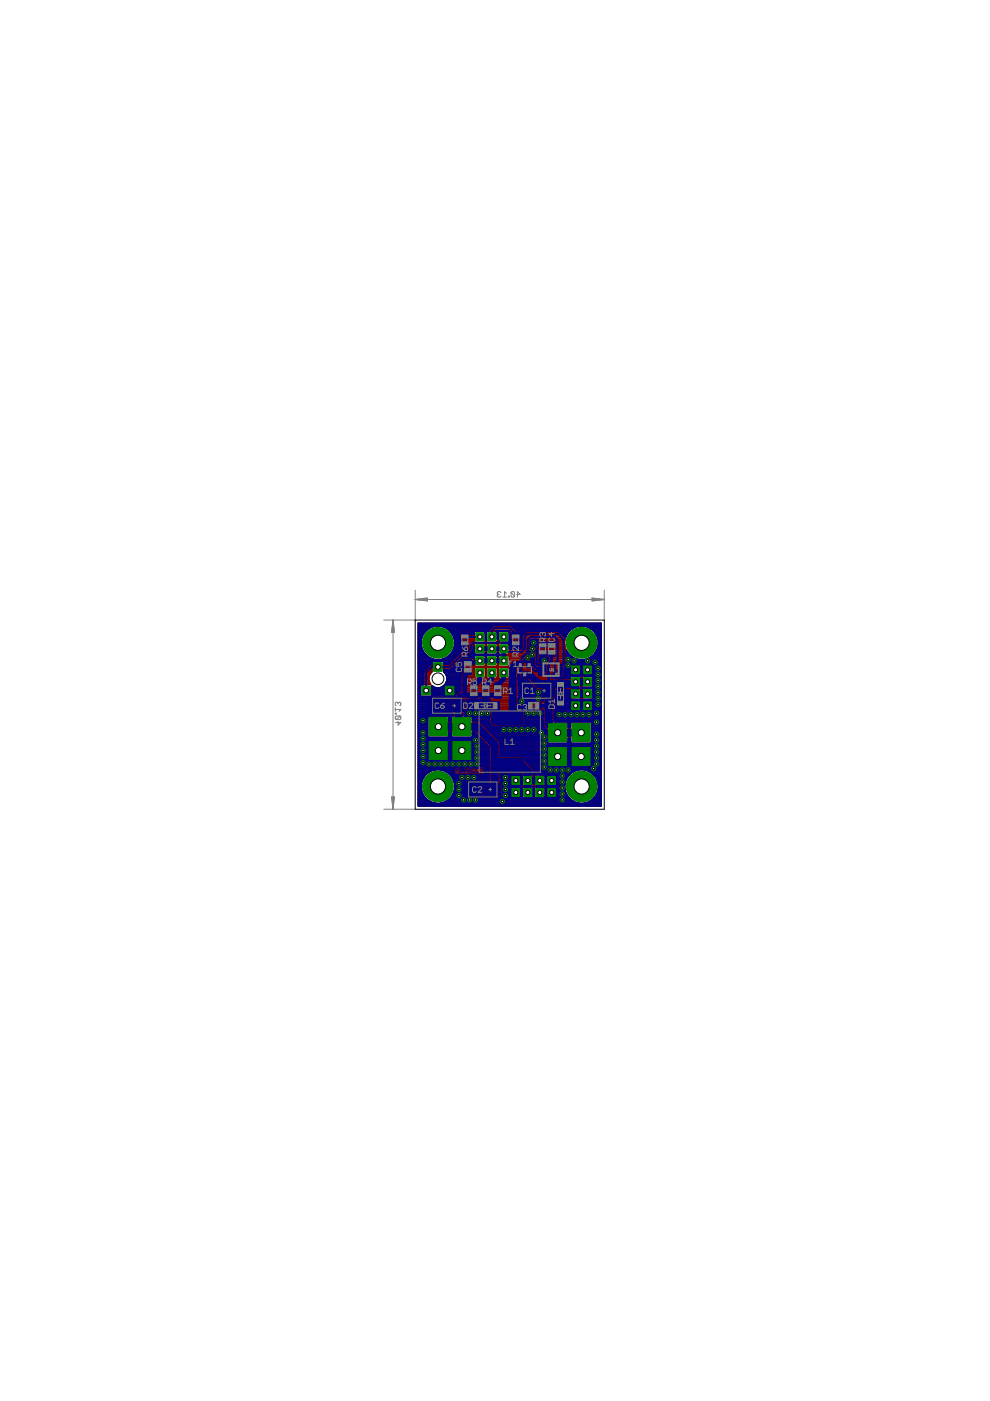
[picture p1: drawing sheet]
<svg xmlns="http://www.w3.org/2000/svg" width="210mm" height="297mm" viewBox="0 0 210 297" stroke-linecap="round" stroke-linejoin="round" font-family="sans-serif">
<g fill="none" stroke="#800000" stroke-width=".42">
<path d="M88.7 132.2h38.7v38.7h-38.7zM88.7 138.9h1.6M88.7 136.3h.5M88.7 139.6h2.7M88.7 139.3h2M88.7 138.5h1.2M88.7 138.1h1M88.7 137.8h.8M88.7 137.4h.7M88.7 137h.6M88.7 136.7h.5M88.7 135.9h.5"/>
<path d="M88.7 135.5h.6M88.7 135.1h.7M88.7 134.8h.8M88.7 134.4h1M88.7 134h1.3M88.7 133.6h1.7M88.7 133.3h2.1M88.7 132.9h2.8M88.7 132.5h38.7M94.2 132.9h27.8M94.3 139.6h6.2M94.9 133.3h26.4"/>
<path d="M95 139.3h5.5M95.3 133.6h25.5M95.4 138.9h25.4M95.7 134h4.8M95.8 138.5h4.7M95.9 134.4h4.6M96 138.1h4.5M96.2 134.8h4.3M96.2 137.8h4.3M96.3 135.1h4.2M96.3 137.4h4.2M96.4 135.5h4.1"/>
<path d="M96.4 137h4.1M96.5 136.3h23.2M96.5 136.7h4M96.5 135.9h4M100.5 136.6l.2-.3h2l.3 .3v2l-.3 .2h-2l-.2-.2zM100.5 134v2l.2 .3M100.5 134l.2-.2h2l.3 .2M100.7 138.9l-.2 .2v2l.2 .2h2l.3-.2v-2l-.3-.2M103 134v2l-.3 .3M103 139.6h.1M103 139.3h.1M103 138.5h.1"/>
<path d="M103 138.1h.1M103 137.8h.1M103 137.4h.1M103 137h.1M103 136.7h.1M103 135.9h.1M103 135.5h.1M103 135.1h.1M103 134.8h.1M103 134.4h.1M103 134h.1M103 134v2l.3 .3"/>
<path d="M103 136.6l.3-.3h2l.2 .3v2l-.2 .2h-2l-.3-.2zM103 134l.3-.2h2l.2 .2M103.3 138.9l-.3 .2v2l.3 .2h2l.2-.2v-2l-.2-.2M105.5 134h.1M105.5 134v2l-.2 .3M105.5 139.6h.1M105.5 139.3h.1M105.5 138.5h.1M105.5 138.1h.1M105.5 137.8h.1M105.5 137.4h.1M105.5 137h.1"/>
<path d="M105.5 136.7h.1M105.5 135.9h.1M105.5 135.5h.1M105.5 135.1h.1M105.5 134.8h.1M105.5 134.4h.1M105.6 134v2l.2 .3M105.6 136.6l.2-.3h2l.2 .3v2l-.2 .2h-2l-.2-.2zM105.6 134l.2-.2h2l.2 .2M105.8 138.9l-.2 .2v2l.2 .2h2l.2-.2v-2l-.2-.2M108 134h12.4M108 134v2l-.2 .3"/>
<path d="M108 139.6h13.8M108 139.3h13.2M108 138.5h12.4M108 138.1h12.2M108 137.8h12M108 137.4h11.8M108 137h11.7M108 136.7h11.7M108 135.9h11.7M108 135.5h11.8M108 135.1h11.8M108 134.8h12"/>
<path d="M108 134.4h12.2M124.6 132.9h2.8M124.8 139.6h2.6M125.3 133.3h2.1M125.4 139.3h2M125.8 133.6h1.6M125.8 138.9h1.6M126.2 134h1.2M126.2 138.5h1.2M126.4 134.4h1M126.4 138.1h1M126.6 134.8h.8"/>
<path d="M126.6 137.8h.8M126.7 135.1h.7M126.8 137.4h.6M126.9 135.5h.5M126.9 137h.5M126.9 136.3h.5M126.9 136.7h.5M126.9 135.9h.5M88.7 158.3h2.1M88.7 146.4h.3M88.7 147.5h.4M88.7 159.9h2.1"/>
<path d="M88.7 159.5h2.1M88.7 159.1h4.1M88.7 158.7h2.1M88.7 158h2.1M88.7 157.6h2.1M88.7 157.2h2.1M88.7 156.9h27.2M88.7 156.5h27.2M88.7 156.1h1.9M88.7 155.7h1.9M88.7 155.4h1.9M88.7 155h1.9"/>
<path d="M88.7 154.6h1.9M88.7 154.2h1.9M88.7 153.9h1.9M88.7 153.5h1.9M88.7 153.1h1.9M88.7 152.7h1.9M88.7 152.4h1.9M88.7 152h1.9M88.7 151.6h38.7M88.7 151.2h38.7M88.7 150.9h38.7M88.7 150.5h32.3"/>
<path d="M88.7 150.1h32.3M88.7 149.8h32.3M88.7 149.4h32.3M88.7 149h32.3M88.7 148.6h32.4M88.7 148.3h32.3M88.7 147.9h32.1M88.7 147.1h.3M88.7 146.7h.3M88.7 146h.3M88.7 145.6h.3M88.7 145.2h.5"/>
<path d="M88.7 144.9h2.4M88.7 144.5h2.3M88.7 144.1h2.2M88.7 143.8h2.2M88.7 143.4h2.3M88.7 143h2.4M88.7 142.6h2.7M88.7 142.3h2.8M88.7 141.9h2.8M88.7 141.5h2.8M88.7 141.1h2.8M88.7 140.8h2.8"/>
<path d="M88.7 140.4h2.8M88.7 140h11.8M90.6 152l.2-.2h4.2l.2 .2M90.6 152v4.1l.2 .3h4.2l.2-.3v-4.1M90.8 157.2l.2-.2h1.8v4.2h-2v-1.9h4.2l-.1 1.9h-1.9v-4.2h1.9l.1 .2M90.8 157.2v1.8h4.2v-1.8M91.5 140.4v2a1.93 1.93 0 0 0-.2 2.7h-2l-.3 .3v2.1l.3 .2h2.1l.2-.2v-2a1.98 1.98 0 0 0 2.8-.3 1.98 1.98 0 0 0-.3-2.8v-2M91.5 140.4l.3-.3h2.1l.2 .3M91.6 147.5h29.2M91.6 146.4h29.2M91.6 147.1h2.7M91.6 146.7h2.7"/>
<path d="M91.6 146h2.7M91.6 145.6h.3M92.8 158.3h.2M92.8 159.9h.2M92.8 159.5h.2M92.8 158.7h.2M92.8 158h.2M92.8 157.6h.2M92.8 157.2h.2M93 159.1h4.8M93.8 145.6h.5M94.1 142.3h6.4"/>
<path d="M94.1 141.9h6.4M94.1 141.5h6.5M94.1 141.1h6.4M94.1 140.8h6.4M94.1 140.4h6.4M94.3 146.4v-1l1-.1v2.2M94.3 145.2h26.5M94.3 142.6h6.2M94.4 147.5l-.1-.2v-.8h2.1v.8l-.1 .2M94.6 144.9h26.2M94.6 143h5.9M94.7 144.5h26.1"/>
<path d="M94.7 143.4h5.8M94.8 144.1h26M94.8 143.8h5.8M95 158.3h.8M95 159.9h.8M95 159.5h.8M95 158.7h.8M95 158h.8M95 157.6h.8M95 157.2h.8M95.2 156.1h.4M95.2 155.7h.4"/>
<path d="M95.2 155.4h.4M95.2 155h.4M95.2 154.6h.4M95.2 154.2h.4M95.2 153.9h.4M95.2 153.5h.4M95.2 153.1h.4M95.2 152.7h.4M95.2 152.4h.4M95.2 152h.4M95.3 147.1h.1M95.3 146.7h.1"/>
<path d="M95.3 146h.1M95.3 145.6h.1M95.6 152v4.1l.2 .3h4.2l.2-.3v-4.1M95.6 152l.2-.2h4.2l.2 .2M95.8 157.2l.2-.2h1.8v4.2h-2v-1.9h4.2l-.1 1.9h-1.9v-4.2h1.9l.1 .2M95.8 157.2v1.8h4.2v-1.8M96.4 146.4v-1l-1-.1v2.2M96.4 147.1h24.4M96.4 146.7h24.4M96.4 146h24.5M96.4 145.6h24.5M97.8 158.3h.2"/>
<path d="M97.8 159.9h.2M97.8 159.5h.2M97.8 158.7h.2M97.8 158h.2M97.8 157.6h.2M97.8 157.2h.2M98 159.1h18.1M100 158.3h16.2M100 159.9h16.1M100 159.5h16.1M100 158.7h16.1M100 158h27.4"/>
<path d="M100 157.6h16.1M100 157.2h15.9M100.2 156.1h15.7M100.2 155.7h15.7M100.2 155.4h15.7M100.2 155h15.7M100.2 154.6h15.7M100.2 154.2h15.7M100.2 153.9h15.7M100.2 153.5h15.7M100.2 153.1h15.9M100.2 152.7h27.2"/>
<path d="M100.2 152.4h27.2M100.2 152h27.2M100.5 141.6l.2-.2h2l.3 .2v2l-.3 .3h-2l-.2-.3zM102.8 141.5h.4M102.8 143.8h.3M102.9 141.1h.2M103 143.4h.1M103 143h.1M103 142.6h.1M103 142.3h.1M103 141.9h.1M103 140.8h.1"/>
<path d="M103 140.4h.1M103 140h.1M103 141.6l.3-.2h2l.2 .2v2l-.2 .3h-2l-.3-.3zM105.3 141.5h.4M105.4 143.8h.3M105.5 141.1h.1M105.5 143.4h.1M105.5 143h.1M105.5 142.6h.1M105.5 142.3h.1M105.5 141.9h.1M105.5 140.8h.1"/>
<path d="M105.5 140.4h.1M105.5 140h.1M105.6 141.6l.2-.2h2l.2 .2v2l-.2 .3h-2l-.2-.3zM107.9 141.5h13.1M107.9 143.8h12.9M108 141.1h13M108 143.4h13M108 143h13.1M108 142.6h13M108 142.3h13M108 141.9h13M108 140.8h19.4"/>
<path d="M108 140.4h19.4M108 140h19.4M115.9 153.3l.3-.3h4.1l.2 .3v4.1l-.2 .2h-4.1l-.3-.2zM116.2 158.3l-.1 2h4.2l-.1-2M116.2 158.3h4M118.1 158.3v4.2h-1.9M118.1 159.9h.2M118.1 159.5h.2M118.1 159.1h.2M118.1 158.7h.2M118.3 158.3v4.2h1.9M120.3 158.3h.9"/>
<path d="M120.3 159.9h.8M120.3 159.5h.8M120.3 159.1h.8M120.3 158.7h.8M120.3 157.6h.8M120.4 153.1h.7M120.5 157.2h.4M120.5 156.9h.4M120.5 156.5h.4M120.5 156.1h.4M120.5 155.7h.4M120.5 155.4h.4"/>
<path d="M120.5 155h.4M120.5 154.6h.4M120.5 154.2h.4M120.5 153.9h.4M120.5 153.5h.4M120.8 146.1l.2-.2h2l.3 .2v2l-.3 .2h-2l-.2-.2zM120.8 143.6l.2-.3h2l.3 .3v1.9l-.3 .3h-2l-.2-.3zM121 142h2.1M121 141.1v1.9h2M121 141.1l.2-.1h1.7l.2 .1M121 149.6h2.1M121 150.5l.2 .1h1.7l.2-.1"/>
<path d="M121.1 158.4l4.1-.1 .1 2h-4.2zM121.2 153h4.1l.2 .3v4.1l-.2 .2h-4.1l-.3-.2v-4.1zM122 141v2M122 148.6v2M122 150.5h.1M122 150.1h.1M122 149.8h.1M122 149.4h.1M122 149h.1M122 148.6h.1M122 143h.1M122 142.6h.1"/>
<path d="M122 142.3h.1M122 141.9h.1M122 141.5h.1M122 141.1h.1M123 148.6h.6M123 148.6l.1 1.9M123 148.6l-2 .1v1.8M123 143h.6M123.1 141.1l-.1 1.9M123.1 150.5h.4M123.1 150.1h.4M123.1 149.8h.4"/>
<path d="M123.1 149.4h.4M123.1 149h.4M123.1 142.6h.4M123.1 142.3h.4M123.1 141.9h.4M123.1 141.5h.4M123.1 141.1h.4M123.1 148.3h.4M123.1 143.4h.4M123.1 158.3v4.2l-2-.1v-1.9h4.2l-.1 2M123.1 159.9h.2M123.1 159.5h.2"/>
<path d="M123.1 159.1h.2M123.1 158.7h.2M123.2 146h.2M123.2 145.6h.2M123.3 146.4h.1M123.3 147.5h.1M123.3 147.9h.1M123.3 147.1h.1M123.3 146.7h.1M123.3 145.2h.1M123.3 144.9h.1M123.3 144.5h.1"/>
<path d="M123.3 144.1h.1M123.3 143.8h.1M123.3 143.6l.3-.3h2l.2 .3v1.9l-.2 .3h-2l-.3-.3zM123.3 146.1l.3-.2h2l.2 .2v2l-.2 .2h-2l-.3-.2zM123.3 158.3v4.2h1.9M123.5 142h2.1M123.5 141.1l.1 1.9h1.9M123.5 141.1l.2-.1h1.7l.2 .1M123.5 149.6h2.1M123.5 150.5l.2 .1h1.7l.2-.1M124.5 141v2M124.5 148.6v2"/>
<path d="M124.5 150.5h.1M124.5 150.1h.1M124.5 149.8h.1M124.5 149.4h.1M124.5 149h.1M124.5 148.6h.1M124.5 143h.1M124.5 142.6h.1M124.5 142.3h.1M124.5 141.9h.1M124.5 141.5h.1M124.5 141.1h.1"/>
<path d="M125.3 158.3h2.1M125.3 159.9h2.1M125.3 159.5h2.1M125.3 159.1h2.1M125.3 158.7h2.1M125.3 157.6h2.1M125.4 153.1h2M125.5 148.6h1.9M125.5 143h1.9M125.5 148.6l-1.9 .1-.1 1.8M125.5 148.6l.1 1.9M125.5 157.2h1.9"/>
<path d="M125.5 156.9h1.9M125.5 156.5h1.9M125.5 156.1h1.9M125.5 155.7h1.9M125.5 155.4h1.9M125.5 155h1.9M125.5 154.6h1.9M125.5 154.2h1.9M125.5 153.9h1.9M125.5 153.5h1.9M125.6 141.1l-.1 1.9M125.6 150.5h1.8"/>
<path d="M125.6 150.1h1.8M125.6 149.8h1.8M125.6 149.4h1.8M125.6 149h1.8M125.6 142.6h1.8M125.6 142.3h1.8M125.6 141.9h1.8M125.6 141.5h1.8M125.6 141.1h1.8M125.6 148.3h1.8M125.6 143.4h1.8M125.7 146h1.7"/>
<path d="M125.7 145.6h1.7M125.8 146.4h1.6M125.8 147.5h1.6M125.8 147.9h1.6M125.8 147.1h1.6M125.8 146.7h1.6M125.8 145.2h1.6M125.8 144.9h1.6M125.8 144.5h1.6M125.8 144.1h1.6M125.8 143.8h1.6M88.7 165.5h.7"/>
<path d="M88.7 170.7h38.7M88.7 170.3h3.5M88.7 170h2.4M88.7 169.6h1.9M88.7 169.2h1.5M88.7 168.8h1.2M88.7 168.5h.9M88.7 168.1h.8M88.7 167.7h.6M88.7 167.3h.5M88.7 167h.5M88.7 166.6h.5"/>
<path d="M88.7 166.2h.5M88.7 165.8h.6M88.7 165.1h.9M88.7 164.7h1.1M88.7 164.3h1.4M88.7 164h1.8M88.7 163.6h2.4M88.7 163.2h3.3M88.7 162.9h38.7M88.7 162.5h27.5M88.7 162.1h27.4M88.7 161.7h27.4"/>
<path d="M88.7 161.4h27.4M88.7 161h2.1M88.7 160.6h2.1M88.7 160.2h2.1M92.8 161h.2M92.8 160.6h.2M92.8 160.2h.2M93.5 170.3h29.1M93.7 163.2h28.8M94.6 170h27M94.6 163.6h26.9M95 161h.8"/>
<path d="M95 160.6h.8M95 160.2h.8M95.1 169.6h25.9M95.2 164h25.7M95.5 169.2h15.3M95.6 164.3h15.2M95.8 168.8h12.5M95.9 164.7h12.4M96.1 168.5h12.2M96.1 165.1h12.2M96.2 168.1h12.1M96.3 165.5h14.3"/>
<path d="M96.4 167.7h11.9M96.4 165.8h11.9M96.4 167.3h11.9M96.5 166.2h11.8M96.5 167h14.2M96.5 166.6h14.3M97.8 161h.2M97.8 160.6h.2M97.8 160.2h.2M100 161h16.1M100 160.6h16.1M100 160.2h16.1"/>
<path d="M108.3 168h2.1M108.4 167l1.9 .1v1.9h-1.9zM108.4 164.5h1.9v1.9l-1.9 .1zM109.3 164.5v2M109.3 167v2.1M109.3 168.8h.1M109.3 168.5h.1M109.3 168.1h.1M109.3 167.7h.1M109.3 167.3h.1M109.3 166.2h.1M109.3 165.8h.1"/>
<path d="M109.3 165.1h.1M109.3 164.7h.1M110.4 168.8h.2M110.4 168.5h.2M110.4 168.1h.2M110.4 167.7h.2M110.4 167.3h.2M110.4 166.2h.2M110.4 165.8h.2M110.4 165.1h.2M110.4 164.7h.2M110.6 167l.3-.2h2l.2 .2v2l-.2 .2h-2l-.3-.2z"/>
<path d="M110.6 164.5l.3-.2h2l.2 .2v2l-.2 .2h-2l-.3-.2zM112.9 169.2h.5M113 164.3h.3M113 166.6h.3M113.1 167h.2M113.1 165.5h.1M113.1 168.8h.1M113.1 168.5h.1M113.1 168.1h.1M113.1 167.7h.1M113.1 167.3h.1M113.1 166.2h.1"/>
<path d="M113.1 165.8h.1M113.1 165.1h.1M113.1 164.7h.1M113.2 164.5l.2-.2h2l.3 .2v2l-.3 .2h-2l-.2-.2zM113.2 167l.2-.2h2l.3 .2v2l-.3 .2h-2l-.2-.2zM115.5 169.2h5.1M115.5 164.3h5.1M115.5 166.6h4.2M115.6 167h4.1M115.7 165.5h4.2M115.7 168.8h.2M115.7 168.5h.2"/>
<path d="M115.7 168.1h.2M115.7 167.7h.2M115.7 167.3h.2M115.7 166.2h.2M115.7 165.8h.2M115.7 165.1h.2M115.7 164.7h.2M115.9 168h2.1M116 167.1l1.9-.1 .1 2h-2zM116 164.5h1.9l.1 1.9h-2zM116.2 162.5l-.1-2h4.2l-.1 2M116.9 164.5v2"/>
<path d="M116.9 167v2.1M116.9 168.8h.1M116.9 168.5h.1M116.9 168.1h.1M116.9 167.7h.1M116.9 167.3h.1M116.9 166.2h.1M116.9 165.8h.1M116.9 165.1h.1M116.9 164.7h.1M117 164.5v2M117 167v2.1"/>
<path d="M118 168.8h2.3M118 168.5h2.1M118 168.1h1.9M118 167.7h1.8M118 167.3h1.7M118 166.2h1.7M118 165.8h1.8M118 165.1h2.1M118 164.7h2.3M118.1 162.5h.2M118.1 162.1h.2M118.1 161.7h.2"/>
<path d="M118.1 161.4h.2M118.1 161h.2M118.1 160.6h.2M118.1 160.2h.2M120.2 162.5h1M120.3 162.1h.8M120.3 161.7h.8M120.3 161.4h.8M120.3 161h.8M120.3 160.6h.8M120.3 160.2h.8M123.1 162.5h.2"/>
<path d="M123.1 162.1h.2M123.1 161.7h.2M123.1 161.4h.2M123.1 161h.2M123.1 160.6h.2M123.1 160.2h.2M124 170.3h3.4M124.1 163.2h3.3M125 170h2.4M125.1 163.6h2.3M125.2 162.5h2.2M125.3 162.1h2.1"/>
<path d="M125.3 161.7h2.1M125.3 161.4h2.1M125.3 161h2.1M125.3 160.6h2.1M125.3 160.2h2.1M125.6 169.6h1.8M125.6 164h1.8M126 169.2h1.4M126 164.3h1.4M126.3 168.8h1.1M126.3 164.7h1.1M126.5 168.5h.9"/>
<path d="M126.5 165.1h.9M126.7 165.5h.7M126.7 168.1h.7M126.8 167.7h.6M126.8 165.8h.6M126.9 167.3h.5M126.9 166.2h.5M126.9 167h.5M126.9 166.6h.5"/>
<circle cx="92.8" cy="136.3" r="3.7"/>
<circle cx="123.3" cy="136.3" r="3.7"/>
<circle cx="92.8" cy="166.8" r="3.7"/>
<circle cx="123.3" cy="166.8" r="3.7"/>
</g>
<path d="M121.2 148.8h1.7v1.7h-1.7z" fill="#008000" stroke="#008000" stroke-width=".21"/>
<circle cx="122" cy="149.6" r=".44" fill="#fff" stroke="#000" stroke-width=".21"/>
<path d="M121.2 146.3h1.7v1.6h-1.7z" fill="#008000" stroke="#008000" stroke-width=".21"/>
<circle cx="122" cy="147.1" r=".44" fill="#fff" stroke="#000" stroke-width=".21"/>
<path d="M121.2 143.7h1.7v1.7h-1.7z" fill="#008000" stroke="#008000" stroke-width=".21"/>
<circle cx="122" cy="144.5" r=".44" fill="#fff" stroke="#000" stroke-width=".21"/>
<path d="M121.2 141.2h1.7v1.6h-1.7z" fill="#008000" stroke="#008000" stroke-width=".21"/>
<circle cx="122" cy="142" r=".44" fill="#fff" stroke="#000" stroke-width=".21"/>
<path d="M123.7 148.8h1.7v1.7h-1.7z" fill="#008000" stroke="#008000" stroke-width=".21"/>
<circle cx="124.6" cy="149.6" r=".44" fill="#fff" stroke="#000" stroke-width=".21"/>
<path d="M123.7 146.3h1.7v1.6h-1.7z" fill="#008000" stroke="#008000" stroke-width=".21"/>
<circle cx="124.6" cy="147.1" r=".44" fill="#fff" stroke="#000" stroke-width=".21"/>
<path d="M123.7 143.7h1.7v1.7h-1.7z" fill="#008000" stroke="#008000" stroke-width=".21"/>
<circle cx="124.6" cy="144.5" r=".44" fill="#fff" stroke="#000" stroke-width=".21"/>
<path d="M123.7 141.2h1.7v1.6h-1.7z" fill="#008000" stroke="#008000" stroke-width=".21"/>
<circle cx="124.6" cy="142" r=".44" fill="#fff" stroke="#000" stroke-width=".21"/>
<path d="M91.9 140.5h1.8v1.8h-1.8z" fill="#008000" stroke="#008000" stroke-width=".21"/>
<circle cx="92.9" cy="141.4" r=".51" fill="#fff" stroke="#000" stroke-width=".21"/>
<path d="M94.4 145.5h1.8v1.8h-1.8z" fill="#008000" stroke="#008000" stroke-width=".21"/>
<circle cx="95.4" cy="146.4" r=".51" fill="#fff" stroke="#000" stroke-width=".21"/>
<path d="M89.5 145.5h1.7v1.8h-1.7z" fill="#008000" stroke="#008000" stroke-width=".21"/>
<circle cx="90.4" cy="146.4" r=".51" fill="#fff" stroke="#000" stroke-width=".21"/>
<path d="M108.5 164.7h1.7v1.6h-1.7z" fill="#008000" stroke="#008000" stroke-width=".21"/>
<circle cx="109.4" cy="165.5" r=".44" fill="#fff" stroke="#000" stroke-width=".21"/>
<path d="M111.1 164.7h1.6v1.6h-1.6z" fill="#008000" stroke="#008000" stroke-width=".21"/>
<circle cx="111.9" cy="165.5" r=".44" fill="#fff" stroke="#000" stroke-width=".21"/>
<path d="M113.6 164.7h1.7v1.6h-1.7z" fill="#008000" stroke="#008000" stroke-width=".21"/>
<circle cx="114.4" cy="165.5" r=".44" fill="#fff" stroke="#000" stroke-width=".21"/>
<path d="M116.1 164.7h1.7v1.6h-1.7z" fill="#008000" stroke="#008000" stroke-width=".21"/>
<circle cx="117" cy="165.5" r=".44" fill="#fff" stroke="#000" stroke-width=".21"/>
<path d="M108.5 167.2h1.7v1.6h-1.7z" fill="#008000" stroke="#008000" stroke-width=".21"/>
<circle cx="109.4" cy="168" r=".44" fill="#fff" stroke="#000" stroke-width=".21"/>
<path d="M111.1 167.2h1.6v1.6h-1.6z" fill="#008000" stroke="#008000" stroke-width=".21"/>
<circle cx="111.9" cy="168" r=".44" fill="#fff" stroke="#000" stroke-width=".21"/>
<path d="M113.6 167.2h1.7v1.6h-1.7z" fill="#008000" stroke="#008000" stroke-width=".21"/>
<circle cx="114.4" cy="168" r=".44" fill="#fff" stroke="#000" stroke-width=".21"/>
<path d="M116.1 167.2h1.7v1.6h-1.7z" fill="#008000" stroke="#008000" stroke-width=".21"/>
<circle cx="117" cy="168" r=".44" fill="#fff" stroke="#000" stroke-width=".21"/>
<path d="M106 141.8h1.6v1.7h-1.6z" fill="#008000" stroke="#008000" stroke-width=".21"/>
<circle cx="106.8" cy="142.6" r=".44" fill="#fff" stroke="#000" stroke-width=".21"/>
<path d="M103.4 141.8h1.7v1.7h-1.7z" fill="#008000" stroke="#008000" stroke-width=".21"/>
<circle cx="104.3" cy="142.6" r=".44" fill="#fff" stroke="#000" stroke-width=".21"/>
<path d="M100.9 141.8h1.7v1.7h-1.7z" fill="#008000" stroke="#008000" stroke-width=".21"/>
<circle cx="101.7" cy="142.6" r=".44" fill="#fff" stroke="#000" stroke-width=".21"/>
<path d="M106 139.3h1.6v1.6h-1.6z" fill="#008000" stroke="#008000" stroke-width=".21"/>
<circle cx="106.8" cy="140.1" r=".44" fill="#fff" stroke="#000" stroke-width=".21"/>
<path d="M103.4 139.3h1.7v1.6h-1.7z" fill="#008000" stroke="#008000" stroke-width=".21"/>
<circle cx="104.3" cy="140.1" r=".44" fill="#fff" stroke="#000" stroke-width=".21"/>
<path d="M100.9 139.3h1.7v1.6h-1.7z" fill="#008000" stroke="#008000" stroke-width=".21"/>
<circle cx="101.7" cy="140.1" r=".44" fill="#fff" stroke="#000" stroke-width=".21"/>
<path d="M106 136.7h1.6v1.7h-1.6z" fill="#008000" stroke="#008000" stroke-width=".21"/>
<circle cx="106.8" cy="137.6" r=".44" fill="#fff" stroke="#000" stroke-width=".21"/>
<path d="M103.4 136.7h1.7v1.7h-1.7z" fill="#008000" stroke="#008000" stroke-width=".21"/>
<circle cx="104.3" cy="137.6" r=".44" fill="#fff" stroke="#000" stroke-width=".21"/>
<path d="M100.9 136.7h1.7v1.7h-1.7z" fill="#008000" stroke="#008000" stroke-width=".21"/>
<circle cx="101.7" cy="137.6" r=".44" fill="#fff" stroke="#000" stroke-width=".21"/>
<path d="M106 134.2h1.6v1.6h-1.6z" fill="#008000" stroke="#008000" stroke-width=".21"/>
<circle cx="106.8" cy="135" r=".44" fill="#fff" stroke="#000" stroke-width=".21"/>
<path d="M103.4 134.2h1.7v1.6h-1.7z" fill="#008000" stroke="#008000" stroke-width=".21"/>
<circle cx="104.3" cy="135" r=".44" fill="#fff" stroke="#000" stroke-width=".21"/>
<path d="M100.9 134.2h1.7v1.6h-1.7z" fill="#008000" stroke="#008000" stroke-width=".21"/>
<circle cx="101.7" cy="135" r=".44" fill="#fff" stroke="#000" stroke-width=".21"/>
<circle cx="123.3" cy="166.8" r="3.2" fill="#008000" stroke="#008000" stroke-width=".21"/>
<circle cx="123.3" cy="166.8" r="1.61" fill="#fff" stroke="#000" stroke-width=".21"/>
<circle cx="92.9" cy="166.8" r="3.2" fill="#008000" stroke="#008000" stroke-width=".21"/>
<circle cx="92.9" cy="166.8" r="1.61" fill="#fff" stroke="#000" stroke-width=".21"/>
<circle cx="123.3" cy="136.3" r="3.2" fill="#008000" stroke="#008000" stroke-width=".21"/>
<circle cx="123.3" cy="136.3" r="1.61" fill="#fff" stroke="#000" stroke-width=".21"/>
<circle cx="92.9" cy="136.3" r="3.2" fill="#008000" stroke="#008000" stroke-width=".21"/>
<circle cx="92.9" cy="136.3" r="1.61" fill="#fff" stroke="#000" stroke-width=".21"/>
<path d="M116.3 158.5h3.8v3.8h-3.8z" fill="#008000" stroke="#008000" stroke-width=".21"/>
<circle cx="118.2" cy="160.4" r=".66" fill="#fff" stroke="#000" stroke-width=".21"/>
<path d="M121.3 158.5h3.8v3.8h-3.8z" fill="#008000" stroke="#008000" stroke-width=".21"/>
<circle cx="123.2" cy="160.4" r=".66" fill="#fff" stroke="#000" stroke-width=".21"/>
<path d="M116.3 153.4h3.8v3.8h-3.8z" fill="#008000" stroke="#008000" stroke-width=".21"/>
<circle cx="118.2" cy="155.3" r=".66" fill="#fff" stroke="#000" stroke-width=".21"/>
<path d="M121.3 153.4h3.8v3.8h-3.8z" fill="#008000" stroke="#008000" stroke-width=".21"/>
<circle cx="123.2" cy="155.3" r=".66" fill="#fff" stroke="#000" stroke-width=".21"/>
<path d="M96 157.2h3.8v3.8h-3.8z" fill="#008000" stroke="#008000" stroke-width=".21"/>
<circle cx="97.9" cy="159.1" r=".66" fill="#fff" stroke="#000" stroke-width=".21"/>
<path d="M91 157.2h3.8v3.8h-3.8z" fill="#008000" stroke="#008000" stroke-width=".21"/>
<circle cx="92.9" cy="159.1" r=".66" fill="#fff" stroke="#000" stroke-width=".21"/>
<path d="M96 152.2h3.8v3.8h-3.8z" fill="#008000" stroke="#008000" stroke-width=".21"/>
<circle cx="97.9" cy="154.1" r=".66" fill="#fff" stroke="#000" stroke-width=".21"/>
<path d="M91 152.2h3.8v3.8h-3.8z" fill="#008000" stroke="#008000" stroke-width=".21"/>
<circle cx="92.9" cy="154.1" r=".66" fill="#fff" stroke="#000" stroke-width=".21"/>
<circle cx="113.2" cy="136.3" r=".44" fill="#008000" stroke="#008000" stroke-width=".21"/>
<circle cx="113.2" cy="136.3" r=".25" fill="#fff" stroke="#000" stroke-width=".21"/>
<circle cx="112.9" cy="137.6" r=".44" fill="#008000" stroke="#008000" stroke-width=".21"/>
<circle cx="112.9" cy="137.6" r=".25" fill="#fff" stroke="#000" stroke-width=".21"/>
<circle cx="112.9" cy="138.8" r=".44" fill="#008000" stroke="#008000" stroke-width=".21"/>
<circle cx="112.9" cy="138.8" r=".25" fill="#fff" stroke="#000" stroke-width=".21"/>
<circle cx="111.9" cy="139.5" r=".44" fill="#008000" stroke="#008000" stroke-width=".21"/>
<circle cx="111.9" cy="139.5" r=".25" fill="#fff" stroke="#000" stroke-width=".21"/>
<circle cx="115.4" cy="140.1" r=".44" fill="#008000" stroke="#008000" stroke-width=".21"/>
<circle cx="115.4" cy="140.1" r=".25" fill="#fff" stroke="#000" stroke-width=".21"/>
<circle cx="120.5" cy="139.8" r=".44" fill="#008000" stroke="#008000" stroke-width=".21"/>
<circle cx="120.5" cy="139.8" r=".25" fill="#fff" stroke="#000" stroke-width=".21"/>
<circle cx="120.5" cy="141.1" r=".44" fill="#008000" stroke="#008000" stroke-width=".21"/>
<circle cx="120.5" cy="141.1" r=".25" fill="#fff" stroke="#000" stroke-width=".21"/>
<circle cx="126.8" cy="143" r=".44" fill="#008000" stroke="#008000" stroke-width=".21"/>
<circle cx="126.8" cy="143" r=".25" fill="#fff" stroke="#000" stroke-width=".21"/>
<circle cx="89.7" cy="152.8" r=".44" fill="#008000" stroke="#008000" stroke-width=".21"/>
<circle cx="89.7" cy="152.8" r=".25" fill="#fff" stroke="#000" stroke-width=".21"/>
<circle cx="89.7" cy="155.3" r=".44" fill="#008000" stroke="#008000" stroke-width=".21"/>
<circle cx="89.7" cy="155.3" r=".25" fill="#fff" stroke="#000" stroke-width=".21"/>
<circle cx="89.7" cy="156.6" r=".44" fill="#008000" stroke="#008000" stroke-width=".21"/>
<circle cx="89.7" cy="156.6" r=".25" fill="#fff" stroke="#000" stroke-width=".21"/>
<circle cx="89.7" cy="157.9" r=".44" fill="#008000" stroke="#008000" stroke-width=".21"/>
<circle cx="89.7" cy="157.9" r=".25" fill="#fff" stroke="#000" stroke-width=".21"/>
<circle cx="89.7" cy="159.1" r=".44" fill="#008000" stroke="#008000" stroke-width=".21"/>
<circle cx="89.7" cy="159.1" r=".25" fill="#fff" stroke="#000" stroke-width=".21"/>
<circle cx="89.7" cy="160.4" r=".44" fill="#008000" stroke="#008000" stroke-width=".21"/>
<circle cx="89.7" cy="160.4" r=".25" fill="#fff" stroke="#000" stroke-width=".21"/>
<circle cx="89.7" cy="161.7" r=".44" fill="#008000" stroke="#008000" stroke-width=".21"/>
<circle cx="89.7" cy="161.7" r=".25" fill="#fff" stroke="#000" stroke-width=".21"/>
<circle cx="91" cy="162" r=".44" fill="#008000" stroke="#008000" stroke-width=".21"/>
<circle cx="91" cy="162" r=".25" fill="#fff" stroke="#000" stroke-width=".21"/>
<circle cx="92.2" cy="162" r=".44" fill="#008000" stroke="#008000" stroke-width=".21"/>
<circle cx="92.2" cy="162" r=".25" fill="#fff" stroke="#000" stroke-width=".21"/>
<circle cx="93.5" cy="162" r=".44" fill="#008000" stroke="#008000" stroke-width=".21"/>
<circle cx="93.5" cy="162" r=".25" fill="#fff" stroke="#000" stroke-width=".21"/>
<circle cx="94.8" cy="162" r=".44" fill="#008000" stroke="#008000" stroke-width=".21"/>
<circle cx="94.8" cy="162" r=".25" fill="#fff" stroke="#000" stroke-width=".21"/>
<circle cx="96" cy="162" r=".44" fill="#008000" stroke="#008000" stroke-width=".21"/>
<circle cx="96" cy="162" r=".25" fill="#fff" stroke="#000" stroke-width=".21"/>
<circle cx="97.3" cy="162" r=".44" fill="#008000" stroke="#008000" stroke-width=".21"/>
<circle cx="97.3" cy="162" r=".25" fill="#fff" stroke="#000" stroke-width=".21"/>
<circle cx="98.6" cy="162" r=".44" fill="#008000" stroke="#008000" stroke-width=".21"/>
<circle cx="98.6" cy="162" r=".25" fill="#fff" stroke="#000" stroke-width=".21"/>
<circle cx="99.8" cy="162" r=".44" fill="#008000" stroke="#008000" stroke-width=".21"/>
<circle cx="99.8" cy="162" r=".25" fill="#fff" stroke="#000" stroke-width=".21"/>
<circle cx="101.1" cy="162" r=".44" fill="#008000" stroke="#008000" stroke-width=".21"/>
<circle cx="101.1" cy="162" r=".25" fill="#fff" stroke="#000" stroke-width=".21"/>
<circle cx="101.1" cy="160.7" r=".44" fill="#008000" stroke="#008000" stroke-width=".21"/>
<circle cx="101.1" cy="160.7" r=".25" fill="#fff" stroke="#000" stroke-width=".21"/>
<circle cx="101.1" cy="159.4" r=".44" fill="#008000" stroke="#008000" stroke-width=".21"/>
<circle cx="101.1" cy="159.4" r=".25" fill="#fff" stroke="#000" stroke-width=".21"/>
<circle cx="101.1" cy="158.2" r=".44" fill="#008000" stroke="#008000" stroke-width=".21"/>
<circle cx="101.1" cy="158.2" r=".25" fill="#fff" stroke="#000" stroke-width=".21"/>
<circle cx="100.8" cy="156.9" r=".44" fill="#008000" stroke="#008000" stroke-width=".21"/>
<circle cx="100.8" cy="156.9" r=".25" fill="#fff" stroke="#000" stroke-width=".21"/>
<circle cx="126.5" cy="153.1" r=".44" fill="#008000" stroke="#008000" stroke-width=".21"/>
<circle cx="126.5" cy="153.1" r=".25" fill="#fff" stroke="#000" stroke-width=".21"/>
<circle cx="126.5" cy="155.7" r=".44" fill="#008000" stroke="#008000" stroke-width=".21"/>
<circle cx="126.5" cy="155.7" r=".25" fill="#fff" stroke="#000" stroke-width=".21"/>
<circle cx="126.5" cy="156.9" r=".44" fill="#008000" stroke="#008000" stroke-width=".21"/>
<circle cx="126.5" cy="156.9" r=".25" fill="#fff" stroke="#000" stroke-width=".21"/>
<circle cx="126.5" cy="158.2" r=".44" fill="#008000" stroke="#008000" stroke-width=".21"/>
<circle cx="126.5" cy="158.2" r=".25" fill="#fff" stroke="#000" stroke-width=".21"/>
<circle cx="126.5" cy="159.4" r=".44" fill="#008000" stroke="#008000" stroke-width=".21"/>
<circle cx="126.5" cy="159.4" r=".25" fill="#fff" stroke="#000" stroke-width=".21"/>
<circle cx="126.5" cy="160.7" r=".44" fill="#008000" stroke="#008000" stroke-width=".21"/>
<circle cx="126.5" cy="160.7" r=".25" fill="#fff" stroke="#000" stroke-width=".21"/>
<circle cx="126.5" cy="162" r=".44" fill="#008000" stroke="#008000" stroke-width=".21"/>
<circle cx="126.5" cy="162" r=".25" fill="#fff" stroke="#000" stroke-width=".21"/>
<circle cx="125.9" cy="162.9" r=".44" fill="#008000" stroke="#008000" stroke-width=".21"/>
<circle cx="125.9" cy="162.9" r=".25" fill="#fff" stroke="#000" stroke-width=".21"/>
<circle cx="120.5" cy="163.3" r=".44" fill="#008000" stroke="#008000" stroke-width=".21"/>
<circle cx="120.5" cy="163.3" r=".25" fill="#fff" stroke="#000" stroke-width=".21"/>
<circle cx="119.2" cy="163.3" r=".44" fill="#008000" stroke="#008000" stroke-width=".21"/>
<circle cx="119.2" cy="163.3" r=".25" fill="#fff" stroke="#000" stroke-width=".21"/>
<circle cx="117.9" cy="163.3" r=".44" fill="#008000" stroke="#008000" stroke-width=".21"/>
<circle cx="117.9" cy="163.3" r=".25" fill="#fff" stroke="#000" stroke-width=".21"/>
<circle cx="116.6" cy="163.3" r=".44" fill="#008000" stroke="#008000" stroke-width=".21"/>
<circle cx="116.6" cy="163.3" r=".25" fill="#fff" stroke="#000" stroke-width=".21"/>
<circle cx="115.4" cy="162.6" r=".44" fill="#008000" stroke="#008000" stroke-width=".21"/>
<circle cx="115.4" cy="162.6" r=".25" fill="#fff" stroke="#000" stroke-width=".21"/>
<circle cx="115.4" cy="161.4" r=".44" fill="#008000" stroke="#008000" stroke-width=".21"/>
<circle cx="115.4" cy="161.4" r=".25" fill="#fff" stroke="#000" stroke-width=".21"/>
<circle cx="115.4" cy="160.1" r=".44" fill="#008000" stroke="#008000" stroke-width=".21"/>
<circle cx="115.4" cy="160.1" r=".25" fill="#fff" stroke="#000" stroke-width=".21"/>
<circle cx="115.4" cy="158.8" r=".44" fill="#008000" stroke="#008000" stroke-width=".21"/>
<circle cx="115.4" cy="158.8" r=".25" fill="#fff" stroke="#000" stroke-width=".21"/>
<circle cx="115.4" cy="157.6" r=".44" fill="#008000" stroke="#008000" stroke-width=".21"/>
<circle cx="115.4" cy="157.6" r=".25" fill="#fff" stroke="#000" stroke-width=".21"/>
<circle cx="115.4" cy="156.3" r=".44" fill="#008000" stroke="#008000" stroke-width=".21"/>
<circle cx="115.4" cy="156.3" r=".25" fill="#fff" stroke="#000" stroke-width=".21"/>
<circle cx="114.8" cy="155.3" r=".44" fill="#008000" stroke="#008000" stroke-width=".21"/>
<circle cx="114.8" cy="155.3" r=".25" fill="#fff" stroke="#000" stroke-width=".21"/>
<circle cx="111.9" cy="154.7" r=".44" fill="#008000" stroke="#008000" stroke-width=".21"/>
<circle cx="111.9" cy="154.7" r=".25" fill="#fff" stroke="#000" stroke-width=".21"/>
<circle cx="110.6" cy="154.7" r=".44" fill="#008000" stroke="#008000" stroke-width=".21"/>
<circle cx="110.6" cy="154.7" r=".25" fill="#fff" stroke="#000" stroke-width=".21"/>
<circle cx="109.4" cy="154.7" r=".44" fill="#008000" stroke="#008000" stroke-width=".21"/>
<circle cx="109.4" cy="154.7" r=".25" fill="#fff" stroke="#000" stroke-width=".21"/>
<circle cx="108.1" cy="154.7" r=".44" fill="#008000" stroke="#008000" stroke-width=".21"/>
<circle cx="108.1" cy="154.7" r=".25" fill="#fff" stroke="#000" stroke-width=".21"/>
<circle cx="106.8" cy="154.7" r=".44" fill="#008000" stroke="#008000" stroke-width=".21"/>
<circle cx="106.8" cy="154.7" r=".25" fill="#fff" stroke="#000" stroke-width=".21"/>
<circle cx="113.2" cy="154.7" r=".44" fill="#008000" stroke="#008000" stroke-width=".21"/>
<circle cx="113.2" cy="154.7" r=".25" fill="#fff" stroke="#000" stroke-width=".21"/>
<circle cx="124.9" cy="151.5" r=".44" fill="#008000" stroke="#008000" stroke-width=".21"/>
<circle cx="124.9" cy="151.5" r=".25" fill="#fff" stroke="#000" stroke-width=".21"/>
<circle cx="123.6" cy="151.5" r=".44" fill="#008000" stroke="#008000" stroke-width=".21"/>
<circle cx="123.6" cy="151.5" r=".25" fill="#fff" stroke="#000" stroke-width=".21"/>
<circle cx="122.4" cy="151.5" r=".44" fill="#008000" stroke="#008000" stroke-width=".21"/>
<circle cx="122.4" cy="151.5" r=".25" fill="#fff" stroke="#000" stroke-width=".21"/>
<circle cx="121.1" cy="151.5" r=".44" fill="#008000" stroke="#008000" stroke-width=".21"/>
<circle cx="121.1" cy="151.5" r=".25" fill="#fff" stroke="#000" stroke-width=".21"/>
<circle cx="119.8" cy="151.5" r=".44" fill="#008000" stroke="#008000" stroke-width=".21"/>
<circle cx="119.8" cy="151.5" r=".25" fill="#fff" stroke="#000" stroke-width=".21"/>
<circle cx="118.6" cy="151.5" r=".44" fill="#008000" stroke="#008000" stroke-width=".21"/>
<circle cx="118.6" cy="151.5" r=".25" fill="#fff" stroke="#000" stroke-width=".21"/>
<circle cx="110.6" cy="148.7" r=".44" fill="#008000" stroke="#008000" stroke-width=".21"/>
<circle cx="110.6" cy="148.7" r=".25" fill="#fff" stroke="#000" stroke-width=".21"/>
<circle cx="114.1" cy="146.8" r=".44" fill="#008000" stroke="#008000" stroke-width=".21"/>
<circle cx="114.1" cy="146.8" r=".25" fill="#fff" stroke="#000" stroke-width=".21"/>
<circle cx="114.1" cy="148" r=".44" fill="#008000" stroke="#008000" stroke-width=".21"/>
<circle cx="114.1" cy="148" r=".25" fill="#fff" stroke="#000" stroke-width=".21"/>
<circle cx="114.4" cy="151.2" r=".44" fill="#008000" stroke="#008000" stroke-width=".21"/>
<circle cx="114.4" cy="151.2" r=".25" fill="#fff" stroke="#000" stroke-width=".21"/>
<circle cx="113.2" cy="151.2" r=".44" fill="#008000" stroke="#008000" stroke-width=".21"/>
<circle cx="113.2" cy="151.2" r=".25" fill="#fff" stroke="#000" stroke-width=".21"/>
<circle cx="111.9" cy="151.2" r=".44" fill="#008000" stroke="#008000" stroke-width=".21"/>
<circle cx="111.9" cy="151.2" r=".25" fill="#fff" stroke="#000" stroke-width=".21"/>
<circle cx="124.6" cy="140.1" r=".44" fill="#008000" stroke="#008000" stroke-width=".21"/>
<circle cx="124.6" cy="140.1" r=".25" fill="#fff" stroke="#000" stroke-width=".21"/>
<circle cx="126.2" cy="140.4" r=".44" fill="#008000" stroke="#008000" stroke-width=".21"/>
<circle cx="126.2" cy="140.4" r=".25" fill="#fff" stroke="#000" stroke-width=".21"/>
<circle cx="121.7" cy="140.1" r=".44" fill="#008000" stroke="#008000" stroke-width=".21"/>
<circle cx="121.7" cy="140.1" r=".25" fill="#fff" stroke="#000" stroke-width=".21"/>
<circle cx="126.8" cy="141.7" r=".44" fill="#008000" stroke="#008000" stroke-width=".21"/>
<circle cx="126.8" cy="141.7" r=".25" fill="#fff" stroke="#000" stroke-width=".21"/>
<circle cx="119.2" cy="164.5" r=".44" fill="#008000" stroke="#008000" stroke-width=".21"/>
<circle cx="119.2" cy="164.5" r=".25" fill="#fff" stroke="#000" stroke-width=".21"/>
<circle cx="119.2" cy="165.8" r=".44" fill="#008000" stroke="#008000" stroke-width=".21"/>
<circle cx="119.2" cy="165.8" r=".25" fill="#fff" stroke="#000" stroke-width=".21"/>
<circle cx="119.2" cy="167.1" r=".44" fill="#008000" stroke="#008000" stroke-width=".21"/>
<circle cx="119.2" cy="167.1" r=".25" fill="#fff" stroke="#000" stroke-width=".21"/>
<circle cx="119.2" cy="168.3" r=".44" fill="#008000" stroke="#008000" stroke-width=".21"/>
<circle cx="119.2" cy="168.3" r=".25" fill="#fff" stroke="#000" stroke-width=".21"/>
<circle cx="119.2" cy="169.6" r=".44" fill="#008000" stroke="#008000" stroke-width=".21"/>
<circle cx="119.2" cy="169.6" r=".25" fill="#fff" stroke="#000" stroke-width=".21"/>
<circle cx="107.1" cy="164.8" r=".44" fill="#008000" stroke="#008000" stroke-width=".21"/>
<circle cx="107.1" cy="164.8" r=".25" fill="#fff" stroke="#000" stroke-width=".21"/>
<circle cx="100.5" cy="164.8" r=".44" fill="#008000" stroke="#008000" stroke-width=".21"/>
<circle cx="100.5" cy="164.8" r=".25" fill="#fff" stroke="#000" stroke-width=".21"/>
<circle cx="99.2" cy="164.8" r=".44" fill="#008000" stroke="#008000" stroke-width=".21"/>
<circle cx="99.2" cy="164.8" r=".25" fill="#fff" stroke="#000" stroke-width=".21"/>
<circle cx="97.9" cy="164.8" r=".44" fill="#008000" stroke="#008000" stroke-width=".21"/>
<circle cx="97.9" cy="164.8" r=".25" fill="#fff" stroke="#000" stroke-width=".21"/>
<circle cx="97.3" cy="166.1" r=".44" fill="#008000" stroke="#008000" stroke-width=".21"/>
<circle cx="97.3" cy="166.1" r=".25" fill="#fff" stroke="#000" stroke-width=".21"/>
<circle cx="97.3" cy="167.4" r=".44" fill="#008000" stroke="#008000" stroke-width=".21"/>
<circle cx="97.3" cy="167.4" r=".25" fill="#fff" stroke="#000" stroke-width=".21"/>
<circle cx="97.3" cy="168.7" r=".44" fill="#008000" stroke="#008000" stroke-width=".21"/>
<circle cx="97.3" cy="168.7" r=".25" fill="#fff" stroke="#000" stroke-width=".21"/>
<circle cx="98.3" cy="169.6" r=".44" fill="#008000" stroke="#008000" stroke-width=".21"/>
<circle cx="98.3" cy="169.6" r=".25" fill="#fff" stroke="#000" stroke-width=".21"/>
<circle cx="99.5" cy="169.6" r=".44" fill="#008000" stroke="#008000" stroke-width=".21"/>
<circle cx="99.5" cy="169.6" r=".25" fill="#fff" stroke="#000" stroke-width=".21"/>
<circle cx="100.8" cy="169.6" r=".44" fill="#008000" stroke="#008000" stroke-width=".21"/>
<circle cx="100.8" cy="169.6" r=".25" fill="#fff" stroke="#000" stroke-width=".21"/>
<circle cx="103.3" cy="151.2" r=".44" fill="#008000" stroke="#008000" stroke-width=".21"/>
<circle cx="103.3" cy="151.2" r=".25" fill="#fff" stroke="#000" stroke-width=".21"/>
<circle cx="102.1" cy="151.2" r=".44" fill="#008000" stroke="#008000" stroke-width=".21"/>
<circle cx="102.1" cy="151.2" r=".25" fill="#fff" stroke="#000" stroke-width=".21"/>
<circle cx="100.8" cy="151.2" r=".44" fill="#008000" stroke="#008000" stroke-width=".21"/>
<circle cx="100.8" cy="151.2" r=".25" fill="#fff" stroke="#000" stroke-width=".21"/>
<circle cx="99.5" cy="151.2" r=".44" fill="#008000" stroke="#008000" stroke-width=".21"/>
<circle cx="99.5" cy="151.2" r=".25" fill="#fff" stroke="#000" stroke-width=".21"/>
<circle cx="126.5" cy="151.2" r=".44" fill="#008000" stroke="#008000" stroke-width=".21"/>
<circle cx="126.5" cy="151.2" r=".25" fill="#fff" stroke="#000" stroke-width=".21"/>
<circle cx="126.8" cy="144.2" r=".44" fill="#008000" stroke="#008000" stroke-width=".21"/>
<circle cx="126.8" cy="144.2" r=".25" fill="#fff" stroke="#000" stroke-width=".21"/>
<circle cx="126.8" cy="145.5" r=".44" fill="#008000" stroke="#008000" stroke-width=".21"/>
<circle cx="126.8" cy="145.5" r=".25" fill="#fff" stroke="#000" stroke-width=".21"/>
<circle cx="126.8" cy="146.8" r=".44" fill="#008000" stroke="#008000" stroke-width=".21"/>
<circle cx="126.8" cy="146.8" r=".25" fill="#fff" stroke="#000" stroke-width=".21"/>
<circle cx="126.8" cy="148" r=".44" fill="#008000" stroke="#008000" stroke-width=".21"/>
<circle cx="126.8" cy="148" r=".25" fill="#fff" stroke="#000" stroke-width=".21"/>
<circle cx="126.8" cy="149.3" r=".44" fill="#008000" stroke="#008000" stroke-width=".21"/>
<circle cx="126.8" cy="149.3" r=".25" fill="#fff" stroke="#000" stroke-width=".21"/>
<circle cx="107.1" cy="166.1" r=".44" fill="#008000" stroke="#008000" stroke-width=".21"/>
<circle cx="107.1" cy="166.1" r=".25" fill="#fff" stroke="#000" stroke-width=".21"/>
<circle cx="107.1" cy="167.4" r=".44" fill="#008000" stroke="#008000" stroke-width=".21"/>
<circle cx="107.1" cy="167.4" r=".25" fill="#fff" stroke="#000" stroke-width=".21"/>
<circle cx="107.1" cy="168.7" r=".44" fill="#008000" stroke="#008000" stroke-width=".21"/>
<circle cx="107.1" cy="168.7" r=".25" fill="#fff" stroke="#000" stroke-width=".21"/>
<circle cx="106.5" cy="169.9" r=".44" fill="#008000" stroke="#008000" stroke-width=".21"/>
<circle cx="106.5" cy="169.9" r=".25" fill="#fff" stroke="#000" stroke-width=".21"/>
<path d="M96.7 163.9v-1l.3 .3 .3-.3v1M97.6 162.9v1h.7M98.6 163.9v-.7l.3-.3 .3 .3v.7M98.6 163.4h.6M99.5 162.9h.5l.1 .2-.1 .3 .1 .3-.1 .2h-.5zM99.5 163.4h.5M100.4 163.7l.2 .2zM101.5 163.1l-.1-.2-.5 .2v.6l.1 .2 .5-.2M101.8 162.9h.6l-.6 .8v.2h.6" fill="none" stroke="#000080" stroke-width=".21"/>
<g fill="#000080" stroke="#000080" stroke-width=".21">
<path d="M118.4 142.8h.9v.4h-.9z"/>
<path d="M118.4 142.1h.9v.4h-.9z"/>
<path d="M118.4 141.5h.9v.4h-.9z"/>
<path d="M118.4 140.8h.9v.4h-.9z"/>
<path d="M114.1 142.8h.9v.4h-.9z"/>
<path d="M114.1 142.1h.9v.4h-.9z"/>
<path d="M114.1 141.5h.9v.4h-.9z"/>
<path d="M114.1 140.8h.9v.4h-.9z"/>
<path d="M103.6 166.1h2.6v2.5h-2.6z"/>
<path d="M98.6 166.1h2.5v2.5h-2.5z"/>
<path d="M111.5 148.9h1.4v1.5h-1.4z"/>
<path d="M113.4 148.9h1.3v1.5h-1.3z"/>
<path d="M116.2 136h1.5v1.3h-1.5z"/>
<path d="M116.2 137.9h1.5v1.3h-1.5z"/>
<path d="M105.3 150.7h5.5v3.1h-5.5z"/>
<path d="M105.3 160.7h5.5v3h-5.5z"/>
<path d="M104.8 144.8h1.5v1.4h-1.5z"/>
<path d="M104.8 146.7h1.5v1.4h-1.5z"/>
<path d="M108.6 136h1.5v1.3h-1.5z"/>
<path d="M108.6 134h1.5v1.4h-1.5z"/>
<path d="M98.4 139.8h1.5v1.3h-1.5z"/>
<path d="M98.4 141.7h1.5v1.3h-1.5z"/>
<path d="M114.3 136h1.5v1.3h-1.5z"/>
<path d="M114.3 137.9h1.5v1.3h-1.5z"/>
<path d="M110.7 142.4h1.1v1.4h-1.1z"/>
<path d="M109.8 140.2h1v1.4h-1z"/>
<path d="M111.7 140.2h1v1.4h-1z"/>
<path d="M118 148.3h1.7v1.7h-1.7z"/>
<path d="M118 144.1h1.7v1.8h-1.7z"/>
<path d="M100.1 148.8h1.7v1.7h-1.7z"/>
<path d="M104.2 148.8h1.7v1.7h-1.7z"/>
<path d="M102.3 144.8h1.4v1.4h-1.4z"/>
<path d="M102.3 146.7h1.4v1.4h-1.4z"/>
<path d="M99.7 144.8h1.5v1.4h-1.5z"/>
<path d="M99.7 146.7h1.5v1.4h-1.5z"/>
<path d="M97.8 136h1.5v1.3h-1.5z"/>
<path d="M97.8 134h1.5v1.4h-1.5z"/>
<path d="M115 145.2h2.6v2.5h-2.6z"/>
<path d="M110 145.2h2.5v2.5h-2.5z"/>
<path d="M96 148.4h2.5v2.5h-2.5z"/>
<path d="M91 148.4h2.5v2.5h-2.5z"/>
</g>
<g fill="none" stroke="#000080" stroke-width=".42">
<path d="M88.7 138.5h1.2M88.7 132.2h38.7v38.7h-38.7zM88.7 136.3h.5M88.7 138.9h1.6M88.7 134.4h1M88.7 132.5h38.7M88.7 139.6h2.7M88.7 139.3h2M88.7 138.1h1M88.7 137.8h.8M88.7 137.4h.7M88.7 137h.6"/>
<path d="M88.7 136.7h.5M88.7 135.9h.5M88.7 135.5h.6M88.7 135.1h.7M88.7 134.8h.8M88.7 134h1.3M88.7 133.6h1.7M88.7 133.3h2.1M88.7 132.9h2.8M94.2 132.9h10.1M94.3 139.6h2M94.9 133.3h9"/>
<path d="M95 139.3h1.6M95.3 133.6h8.4M95.4 138.9h1.6M95.7 134h1.7M95.8 138.5h1.6M95.9 134.4h1.5M96 138.1h1.7M96.2 134.8h1.2M96.2 137.8h1.9M96.3 135.1h1.1M96.3 137.4h1.3M96.4 135.5h1"/>
<path d="M96.4 137h1.2M96.5 136.3h1.1M96.5 136.7h1.9M96.5 135.9h1.1M97.4 135.5l.3 .3-.1 .1v.6h.8v1l-.7-.1-.1-.7h1.1v.8h.4l-.9 .2-3.1 3.1M98 139.6h.1M98 139.6v1.6l.2 .2-.2 .1M98.4 139.3h2.1M98.4 137.4h.3M98.4 137h.3M98.6 134.7l.3 .3h2.8M98.7 138.9l7.2-.1-.3-.3-.3 .3h-2l-.3-.3-.3 .3h-2l-.2-.2v-1.5l-.2 .8-.8 .8-.7 .1-3.1 3.1-1.6 .1v.4a1.98 1.98 0 0 1 .3 2.8 1.98 1.98 0 0 1-2.8 .3v2l-.2 .2h-2.1l-.3-.2v-2.1l.3-.3h.4l.1-2.8"/>
<path d="M99.7 134h.8M99.7 138.5h.8M100.1 138.1h.4M100.4 137.8h.1M100.4 137.4h.1M100.5 134l.2-.2h2l.3 .2M100.5 134v.4h-.8v-.5l-.2-.2h-1.9l-.2 .2v1.6M100.7 138.9l-.2 .2v.4l-.4-.1h-1.8l-.3 .2M102.7 138.9l.3 .3 .3-.3M103 138.5h.1M103 134v1.7v-1.7M103 134.4h.1"/>
<path d="M103 135.5h.1M103 135.1h.1M103 134.8h.1M103 134h.1M103.7 133.6v.2h-.4l-.3 .2M104.8 132.5l-1.1 1.1M105.3 138.9l.2 .3 .3-.3M105.5 134h.1M105.5 138.5h.1M105.5 134l-.4-.2 2.7-.1 .4 .4v1.4M105.5 134v1.5l.1-1.5M105.5 134.4h.1"/>
<path d="M105.5 135.1h.1M105.5 134.8h.1M105.6 134l.2-.2h2l.2 .2M106.8 135l-1.3 1.3h-5l-.7 .6v.7l-.6 .6h-.6l-3.3 3.2h-3.7l-1.3 1.2v3.8M106.8 137.6l.6 .6h3.2l.7-.6v-2.6l.6-.6h6.3l1.3 1.3v5l-.3 .3h-.3M108 134h.1M108 134v2l-.2 .3M108 134.4h.2M108 137.4h.4M108 137h.4M108 136.7h1.2M108 135.9h.4"/>
<path d="M108 135.5h.2M108 135.1h.2M108 134.8h.2M108.2 135.5l.3 .3-.1 .1M108.2 132.5l1.3 1.2h.8l.2 .2v1.6M108.7 132.9h13.3M109.1 133.3h12.2M109.2 137.4h.3M109.2 137h.3M109.3 134.7h.4l-1.6-1.6h-3.2l-.6 .7v1.2M109.5 136.7h1.1M109.5 133.6h11.3"/>
<path d="M110.3 137.4h.3M110.3 135.9h.3M110.3 136.3h.3M110.3 137h.3M110.5 135.5l-.3 .3 .1 .1v.6h-.8v1h.6l.2-.2v-.6h-1.9l.1 .7 .7 .1v-1h-.8v-.6M110.5 134.4h.5M110.5 135.5h.1M110.5 135.1h.1M110.5 134.8h.2M110.5 134h.9M111.3 139.6h1.9M111.7 139.3h1.5"/>
<path d="M112.1 138.9h1.1M112.4 138.5h.8M112.5 135.9v2.4l-1.3 1.4 .1 .7v-.4M112.5 135.9l.3-.3h1.3l-.2 .2v.8l-.7 .9v3.4l.7 .8h-.2l-.6-.6M112.5 136.3h1.4M112.5 138.1h.7M112.5 137.8h.7M112.5 137.4h.7M112.5 137h1M112.5 136.7h1.4M112.5 135.9h1.4M114.4 139.6h1.8v.2l-.6 .8v1.8h-.2v-.4l-.2-.2 .2-.4v-.7l-.2-.3h-.8z"/>
<path d="M114.4 139.6h1.8M115.1 138.5h1.8M116.9 136.6h-1.8l-.4 .3h-.3l-.6 .7v3.1l.3 .3h.5M118.7 134h1.7M119.1 134.4h1.1M119.5 134.8h.5M119.8 135.1a3.7 3.7 0 0 1 5.5-1.9 3.7 3.7 0 0 1 .5 5.8 3.7 3.7 0 0 1-5.7-1v2.9l-.3 .5v.7l-.3 .2M119.8 135.1l-1.5-1.3h-6.5l-1.1 .9-.1 2.6-.2 .3h-2.4v-1l-.2-.3h-1.4h2M119.8 135.1h.1M120.1 138.5h.3M120.1 138.9h.7M120.1 139.6h1.7"/>
<path d="M120.1 139.3h1.1M120.1 138.1h.1M124.6 132.9h2.8M124.8 139.6h2.6M125.3 133.3h2.1M125.4 139.3h2M125.8 133.6h1.6M125.8 138.9h1.6M126.2 134h1.2M126.2 138.5h1.2M126.4 134.4h1M126.4 138.1h1"/>
<path d="M126.6 134.8h.8M126.6 137.8h.8M126.7 135.1h.7M126.8 137.4h.6M126.9 135.5h.5M126.9 137h.5M126.9 136.3h.5M126.9 136.7h.5M126.9 135.9h.5M88.7 158.3h2.1M88.7 146.4h.3M88.7 149.8h3.3"/>
<path d="M88.7 147.5h.4M88.7 159.9h2.1M88.7 159.5h2.1M88.7 159.1h4.1M88.7 158.7h2.1M88.7 158h2.1M88.7 157.6h2.1M88.7 157.2h2.1M88.7 156.9h13.4M88.7 156.5h13M88.7 156.1h1.9M88.7 155.7h1.9"/>
<path d="M88.7 155.4h1.9M88.7 155h1.9M88.7 154.6h1.9M88.7 154.2h1.9M88.7 153.9h1.9M88.7 153.5h1.9M88.7 153.1h1.9M88.7 152.7h1.9M88.7 152.4h1.9M88.7 152h1.9M88.7 151.6h7.3M88.7 151.2h7.1"/>
<path d="M88.7 150.9h2M88.7 150.5h2M88.7 150.1h2M88.7 149.4h2M88.7 149h2M88.7 148.6h2M88.7 148.3h2.1M88.7 147.9h7.7M88.7 147.1h.3M88.7 146.7h.3M88.7 146h.3M88.7 145.6h.3"/>
<path d="M88.7 145.2h.5M88.7 144.9h1M88.7 144.5h1M88.7 144.1h1M88.7 143.8h1M88.7 143.4h1M88.7 143h1M88.7 142.6h1M88.7 142.3h1.1M88.7 141.9h1.5M88.7 141.5h1.9M88.7 141.1h2.3"/>
<path d="M88.7 140.4h2.8M88.7 140h7.2M90.6 152v4.1l.2 .3h4.2l.2-.3v-.8h.4v.8l.2 .3h4.2l.2-.3v-.8h.4l3 3.1v7.3l-.4 .3v2.8l.2 .2h2.9l.3-.2v-2.8l-.5-.3v-1.6h4.5v4.9l.3 .2h2l.2-.2 .1-2.3v2.3l.2 .2h2l.3-.2v-4.5l-.3-.2-2.3-.1v-.9l-.2-.4-1.7-1.7v-.6l-.2-.3h-4.9v-2.7M90.6 152l.2-.2h4.2l.2 .2M90.8 148.3l1.2-.1v2.9l-1.2-.1-.1-1.2h3l-.1 1.2-1.2 .1v-2.9l1.3 .1M90.8 148.3l-.1 1.1h3v-1.1M90.8 157.2l.2-.2h1.8v4.2h-2v-1.9h4.2l-.1 1.9h-1.9v-4.2h1.9l.1 .2M90.8 157.2v1.8h4.2v-1.8M91.1 141v.1M91.5 140.8l-1.7 1.5M91.5 140.4v.4h-2.8M91.5 140.4l.3-.3h2.1l.2 .3"/>
<path d="M91.6 147.5h4.8M91.6 146.4h6M91.6 147.1h2.7M91.6 146.7h2.7M91.6 146h2.7M91.6 145.6h.3M92 150.9h.4M92 150.5h.4M92 150.1h.4M92 149.4h.4M92 149h.4M92 148.6h.4"/>
<path d="M92 148.3h.4M92.4 149.8h3.2M92.8 158.3h.2M92.8 159.9h.2M92.8 159.5h.2M92.8 158.7h.2M92.8 158h.2M92.8 157.6h.2M92.8 157.2h.2M93 159.1h4.8M93.7 148.3h1.9M93.7 150.9h1.9"/>
<path d="M93.7 150.5h1.9M93.7 150.1h1.9M93.7 149.4h1.9M93.7 149h1.9M93.7 148.6h1.9M93.8 145.6h.5M94.1 140.4v.4h1M94.1 142.3h3.9M94.1 140.4h1.4M94.3 146.4v-1l1-.1v2.2M94.3 145.2h3.3M94.3 142.6h3.6"/>
<path d="M94.4 147.5l-.1-.2v-.8h2.1v.8l-.1 .2M94.6 144.9h3M94.6 143h3.1M94.7 144.5h2.9M94.7 143.4h2.9M94.8 144.1h2.8M94.8 143.8h2.8M95 158.3h.8M95 159.9h.8M95 159.5h.8M95 158.7h.8M95 158h.8"/>
<path d="M95 157.6h.8M95 157.2h.8M95.2 152v.8h.4v-.8M95.2 156.1h.4M95.2 155.7h.4M95.2 155.4h.4M95.2 152.7h.4M95.2 152.4h.4M95.2 152h.4M95.3 147.1h.1M95.3 146.7h.1M95.3 146h.1"/>
<path d="M95.3 145.6h.1M95.7 141.9h2.3M95.8 157.2l.2-.2h1.8v4.2h-2v-1.9h4.2l-.1 1.9h-1.9v-4.2h1.9l.1 .2M95.8 157.2v1.8h4.2v-1.8M96.1 141.5h1.9M96.4 146.4v-1l-1-.1v2.2M96.4 147.1h.2M96.4 146.7h.6M96.4 146h1.2M96.4 145.6h1.2M96.5 141.1h1.5M96.9 140.8h1.1"/>
<path d="M97.2 140.4h.8M97.6 140h.4M97.8 158.3h.2M97.8 159.9h.2M97.8 159.5h.2M97.8 158.7h.2M97.8 158h.2M97.8 157.6h.2M97.8 157.2h.2M98 141.5v1l-.4 .6v3.4l-.5 .1-.6 .6-.1 .8h-.6l-.2 .2v2.8l.4 .3v.5l-.4 .2M98 159.1h5.6M98.5 151.6h5.3"/>
<path d="M98.7 151.2h5.1M99 149.8h1.8M99 150.9h4.8M99 150.5h.8M99 150.1h.8M99 149.4h.8M99 149h.8M99 148.6h.9M99.9 148.7l.9-.1v2.1l-.9-.1-.1-.8h2.2v.8l-.8 .1v-2.1l.8 .1v.7h-2.2zM100 158.3h3.6M100 159.9h3.6M100 159.5h3.6"/>
<path d="M100 158.7h3.6M100 158h3.3M100 157.6h2.9M100 157.2h2.5M100.2 152v.8h1.1l.5 .2 4.1 4.2 .2 .4M100.2 156.1h1.2M100.2 155.7h.8M100.2 155.4h.4M100.2 152.7h3.5M100.2 152.4h3.5M100.2 152h3.6M100.8 150.5h.4"/>
<path d="M100.8 150.1h.4M100.8 149.4h.4M100.8 149h.4M100.8 148.6h.4M101.2 149.8h2.5M101.9 153.1h1.8M102 148.6h1.7M102 150.5h1.7M102 150.1h1.7M102 149.4h1.7M102 149h1.7M102.3 153.5h1.5"/>
<path d="M102.7 153.9h1.4M103 154.2h12.4M103.4 154.6h12.3M103.7 152.8v.3M103.7 148.6l.2-.1h-1.8l-.2-.2h-.4l-.1 .2h-1.9l-.1-.2h-.4v2.7l-.5 .3v.5h1.5l.2 .2M103.7 148.6l.1 3.7-.1 .5M103.8 155h12.1M104.1 155.4h11.8M104.5 155.7h11.4M104.9 156.1h11M105.1 154.1l.1 .1M105.3 156.5h10.6"/>
<path d="M105.6 156.9h10.3M106 157.2h9.9M106.1 158.3h10.1M106.1 159.9h10M106.1 159.5h10M106.1 159.1h10M106.1 158.7h10M106.1 158h21.3M106.1 157.6h10M109.8 143.4l.2 1.6h1.1v1.2h1.6v-.9l.9 .8 1 .2v1.6l.5 .2v.5l-.2-.1h-1.6l-.2 .3-.8-.1v.8h-1l.1-.8h.7v1.9l-.7-.1M109.8 143.4h.4M109.8 143h.3"/>
<path d="M109.8 142.6h.4M109.8 142.3h.5M110 149.8h2.3v.8l.7-.1M110 150.1h1.3M110 149.4h1.3M110 149h1.3M110 148.6h3.1M110 148.3h5.1M110 144.9h2.5M110 144.5h2.2M110 144.1h.5M110 143.8h.3"/>
<path d="M110.3 140.9l.3-.3v-1.1l1.3-1.3v-2.5l.6-.7h5.1l.6 .7v4.4l-.6 .6v1.9l.3 .4h1M110.3 143.7l.3 .5h1.3l.7 .7M110.6 142l-.3 .4a1.12 1.12 0 0 0 0 1.3M110.6 142h-.1M110.6 142h-.8v1.4M111 144.2h.1M111.1 147.5h.4M111.1 147.9h.4M111.1 147.1h.4M111.1 146.7h.4M111.1 146h.4M111.1 145.6h.4"/>
<path d="M111.1 145.2h.4M111.1 150.5h.3M111.2 140h.1M111.2 153.9h3.9M111.2 153.5h3.9M111.2 153.1h3.9M111.2 152.7h3.9M111.2 152.4h3.9M111.2 152h3.9M111.2 151.6h3.9M111.2 151.2h3.9M111.2 150.9h3.9"/>
<path d="M111.3 140l.2-.2h1.4l.2 .2v1.1M111.3 140.4h.1M111.3 149.8l.1 .7M111.5 146.4h3.1M112.1 150.5h.2M112.1 150.1h.2M112.1 149.4h.2M112.1 149h.2M112.2 140.9l1.3 1.4h1.1M112.6 145h-1.1v2.9h1.1M112.6 145h.1M112.6 147.9l.1-1.2h-1.6v1.2h-1.1v2.4h1l.2 .3v3.3l-.2 .3-6.4-.1-.6-.3-.3-.7"/>
<path d="M112.6 147.9h2M112.7 147.5h1.9M112.7 147.1h1.9M112.7 146.7h1.9M112.7 146h.8M112.7 145.6h.4M113 150.5h.1M113.1 140h.1M113.1 140.8h.1M113.1 140.4h.1M113.1 141.1h.2M113.5 141.5h.2"/>
<path d="M113.8 144.5h2.5M113.9 141.7h1.3M114.4 140.4h1.3M114.4 140h1.6M114.6 143h1.4l.3 .3M114.6 141.7h.1M115.3 141.5h.3M115.4 141.9h.2M115.4 140.8h.2M115.4 142.3h.2M115.4 141.1h.2M116.2 158.3l-.1 2h4.2l-.1-2"/>
<path d="M116.2 158.3h4M116.3 145v1.5M117 143.8h.8M117 143.4h.5M117 143h.1M117.6 149.8h.2M117.6 152.7h9.8M117.6 152.4h9.8M117.6 152h9.8M117.6 151.6h9.8M117.6 151.2h9.8M117.6 150.9h9.8"/>
<path d="M117.6 150.5h3.4M117.6 150.1h.2M117.6 149.4h.2M117.6 149h1.1M117.6 148.6h.2M117.6 148.3h.2M117.8 148.1l.9-.1v2.2h-.9v-.9h2.1v.9h-.8v-2.2l.7 .1 .1 .8h-2.1zM118 147.9l-.4 .2v4.8l2.7 .1 .2 .3v.8h.4v-.8l.3-.3h4.1l.2 .3v4.1l-.2 .2h-4.1l-.3-.2v-.8h-.4v.8l-.2 .2h-4.1l-.3-.2v-2.6l-.6-.7-.2-.4v-3.1l-.2 .2h-1.6l-.3-.3M118 147.5h2.8M118 147.9h2.8M118 147.1h2.8M118 146.7h2.8"/>
<path d="M118.1 158.3v4.2h-1.9M118.1 159.9h.2M118.1 159.5h.2M118.1 159.1h.2M118.1 158.7h.2M118.2 142.2l.1 .2zM118.2 142.3h.1M118.3 142.3h1.2M118.3 158.3v4.2h1.9M118.7 149.8h.4M118.7 150.1h.4M118.7 149.4h.4"/>
<path d="M118.7 148.6h.4M118.7 148.3h.4M118.9 142.3h.1M119.1 149h1.9M119.5 142.3l.3 .3v.8M119.5 142.3h1.5M119.7 143.4h1.3M119.8 143.4l-.3 .2h-1.7l-.8-.7v.9h3.8l.2-.5h4.6l.2 .3v1.9l-.2 .3h-.8M119.8 143h1.3M119.8 142.6h1.2M119.8 141.9h1.2M119.8 141.5h1.2"/>
<path d="M119.9 150.1h1.1M119.9 149.8h1.1M119.9 149.4h1.1M119.9 148.6h1.2M119.9 148.3h1.1M119.9 143.8h.9M120 141.1h1M120.1 140.8h7.3M120.1 140.4h7.3M120.1 140h7.3M120.3 158.3h.9M120.3 159.9h.8"/>
<path d="M120.3 159.5h.8M120.3 159.1h.8M120.3 158.7h.8M120.3 157.6h.8M120.4 153.1h.7M120.5 157.2h.4M120.5 156.9h.4M120.5 153.9h.4M120.5 153.5h.4M120.8 147.3v.1M120.8 146.4l-2.8-.1v1.6M121 142h2.1"/>
<path d="M121 141.1v1.9h2M121 141.1l.2-.1h1.7l.2 .1M121 149.6h2.1M121 150.5l.2 .1h1.7l.2-.1M121.1 158.4l4.1-.1 .1 2h-4.2zM121.8 148.3h.1M122 149.8h.1M122 141v2M122 148.6v2M122 150.5h.1M122 150.1h.1M122 149.4h.1"/>
<path d="M122 149h.1M122 148.6h.1M122 143h.1M122 142.6h.1M122 142.3h.1M122 141.9h.1M122 141.5h.1M122 141.1h.1M123 148.6h.6M123 148.6l-2 .1v1.8M123 148.6l.1 1.9M123 143h.6"/>
<path d="M123.1 149.8h.4M123.1 141.1l-.1 1.9M123.1 150.5h.4M123.1 150.1h.4M123.1 149.4h.4M123.1 149h.4M123.1 142.6h.4M123.1 142.3h.4M123.1 141.9h.4M123.1 141.5h.4M123.1 141.1h.4M123.1 158.3v4.2l-2-.1v-1.9h4.2l-.1 2"/>
<path d="M123.1 159.9h.2M123.1 159.5h.2M123.1 159.1h.2M123.1 158.7h.2M123.3 145.8h1.5M123.3 145.8h.1M123.3 158.3v4.2h1.9M123.5 142h2.1M123.5 141.1l.1 1.9h1.9M123.5 141.1l.2-.1h1.7l.2 .1M123.5 149.6h2.1M123.5 150.5l.2 .1h1.7l.2-.1"/>
<path d="M124.5 149.8h.1M124.5 141v2M124.5 148.6v2M124.5 150.5h.1M124.5 150.1h.1M124.5 149.4h.1M124.5 149h.1M124.5 148.6h.1M124.5 143h.1M124.5 142.6h.1M124.5 142.3h.1M124.5 141.9h.1"/>
<path d="M124.5 141.5h.1M124.5 141.1h.1M124.8 145.8l.8 .1 .2 .2v2l-.2 .2h-4.6l-.2-.2v-1.8h-.9M124.8 148.3h.1M125.3 158.3h2.1M125.3 159.9h2.1M125.3 159.5h2.1M125.3 159.1h2.1M125.3 158.7h2.1M125.3 157.6h2.1M125.4 153.1h2M125.5 148.6h1.9"/>
<path d="M125.5 143h1.9M125.5 148.6l-1.9 .1-.1 1.8M125.5 148.6l.1 1.9M125.5 157.2h1.9M125.5 156.9h1.9M125.5 156.5h1.9M125.5 156.1h1.9M125.5 155.7h1.9M125.5 155.4h1.9M125.5 155h1.9M125.5 154.6h1.9M125.5 154.2h1.9"/>
<path d="M125.5 153.9h1.9M125.5 153.5h1.9M125.6 149.8h1.8M125.6 141.1l-.1 1.9M125.6 150.5h1.8M125.6 150.1h1.8M125.6 149.4h1.8M125.6 149h1.8M125.6 142.6h1.8M125.6 142.3h1.8M125.6 141.9h1.8M125.6 141.5h1.8"/>
<path d="M125.6 141.1h1.8M125.6 148.3h1.8M125.6 143.4h1.8M125.7 146h1.7M125.7 145.6h1.7M125.8 146.4h1.6M125.8 147.5h1.6M125.8 147.9h1.6M125.8 146.7h1.6M125.8 145.2h1.6M125.8 144.9h1.6M125.8 144.1h1.6"/>
<path d="M125.8 143.8h1.6M125.8 147.1h1.6M125.8 144.5h1.6M88.7 165.5h.7M88.7 164.3h1.4M88.7 162.5h14.9M88.7 168.8h1.2M88.7 170.7h38.7M88.7 170.3h3.5M88.7 170h2.4M88.7 169.6h1.9M88.7 169.2h1.5"/>
<path d="M88.7 168.5h.9M88.7 168.1h.8M88.7 167.7h.6M88.7 167.3h.5M88.7 167h.5M88.7 166.6h.5M88.7 166.2h.5M88.7 165.8h.6M88.7 165.1h.9M88.7 164.7h1.1M88.7 164h1.8M88.7 163.6h2.4"/>
<path d="M88.7 163.2h3.3M88.7 162.9h7.5M88.7 162.1h14.9M88.7 161.7h14.9M88.7 161.4h14.9M88.7 161h2.1M88.7 160.6h2.1M88.7 160.2h2.1M92.8 161h.2M92.8 160.6h.2M92.8 160.2h.2M93.5 170.3h29.1"/>
<path d="M93.7 163.2h2.5M94.6 170h27M94.6 163.6h1.6M95 161h.8M95 160.6h.8M95 160.2h.8M95.1 169.6h25.9M95.2 164h1M95.5 169.2h15.3M95.6 164.3h8M95.8 168.8h7.4M95.9 164.7h7.7"/>
<path d="M96.1 168.5h2.3M96.1 165.1h7.5M96.2 168.1h2.2M96.3 165.5h7.3M96.4 167.7h2M96.4 165.8h6.9M96.4 167.3h3.2M96.5 166.2h1.9M96.5 167h1.9M96.5 166.6h1.9M96.5 162.5l-.3 .2v1.3l.3 .3M96.9 162.5l.1 .1 .1-.1"/>
<path d="M96.9 164.3l.1-.1 .1 .1M97.8 161h.2M97.8 160.6h.2M97.8 160.2h.2M97.8 162.5l.3 .2v.7v-.4l.6-.5M98.1 163.2h.1M98.1 162.9h.2M98.5 168.8l-.1-.1v-1.1h2.9v1.1l-.1 .1M98.7 164.3l.2-.1 .1 .1M99.1 162.5l.1 .1 .1-.1M99.6 168.8v-2.9l-1.2 .1v1.2h2.9v-1.1l-.1-.2h-1.2v2.9M99.6 168.5h.4"/>
<path d="M99.6 168.1h.4M99.6 167.7h.4M99.6 167h.4M99.6 166.6h.4M99.6 166.2h.4M100 167.3h3.2M100 161h3.6M100 160.6h3.6M100 160.2h3.6M100.1 164.3h.1M100.1 162.5l.4 .3 .4-.3M100.6 162.7v.1"/>
<path d="M100.8 164.3h.1M101.2 162.5h.1M101.3 168.5h1.9M101.3 168.1h1.9M101.3 167.7h1.9M101.3 167h1.9M101.3 166.6h1.9M101.3 166.2h1.9M101.6 164.3h.1M101.6 162.5h.1M102.6 162.5l.3 .2v.6l-.2 .2 .2 .2v.3l-.3 .3M102.8 163.6h.8"/>
<path d="M102.9 164h.7M102.9 163.2h.7M102.9 162.9h.7M106.1 165.5h4.5M106.1 164.3h4.5M106.1 165.1h2.2M106.1 164.7h2.2M106.1 160.2h10M106.4 165.8h1.9M106.5 168.8h1.8M106.6 168.5h1.7M106.6 168.1h1.7"/>
<path d="M106.6 167.7h1.7M106.6 167.3h1.7M106.6 167h4M106.6 166.6h4M106.6 166.2h1.7M108.3 168h2.1M108.4 164.5h1.9v1.9l-1.9 .1zM108.4 167l1.9 .1v1.9h-1.9zM109.3 168.8h.1M109.3 164.5v2M109.3 167v2.1M109.3 168.5h.1"/>
<path d="M109.3 168.1h.1M109.3 167.7h.1M109.3 167.3h.1M109.3 166.2h.1M109.3 165.8h.1M109.3 165.1h.1M109.3 164.7h.1M110.4 168.8h.2M110.4 168.5h.2M110.4 168.1h.2M110.4 167.7h.2M110.4 167.3h.2"/>
<path d="M110.4 166.2h.2M110.4 165.8h.2M110.4 165.1h.2M110.4 164.7h.2M111.2 161h4.9M111.2 160.6h4.9M111.4 161.4h4.7M111.6 169.2v.1M111.8 161.7h4.3M112.2 169.2l-.1 .1M112.2 162.1h3.9M112.5 162.5h3.7"/>
<path d="M112.9 162.9h14.5M112.9 169.2h.5M113.1 163.2h9.4M113.1 168.8h.1M113.1 168.5h.1M113.1 168.1h.1M113.1 167.7h.1M113.1 167.3h.1M113.1 167h.1M113.1 164h7.8M113.1 163.6h8.4M114.1 169.2l.1 .1"/>
<path d="M114.7 169.2v.1M115.5 169.2h5.1M115.5 164.3h5.1M115.7 165.5h4.2M115.7 168.8h.2M115.7 168.5h.2M115.7 168.1h.2M115.7 167.7h.2M115.7 167.3h.2M115.7 167h4M115.7 166.6h4M115.7 166.2h.2"/>
<path d="M115.7 165.8h.2M115.7 165.1h.2M115.7 164.7h.2M115.9 168h2.1M116 167.1l1.9-.1 .1 2h-2zM116 164.5h1.9l.1 1.9h-2zM116.2 162.5l-.1-2h4.2l-.1 2M116.9 164.5v2M116.9 167v2.1M116.9 168.8h.1M116.9 168.5h.1M116.9 168.1h.1"/>
<path d="M116.9 167.7h.1M116.9 167.3h.1M116.9 166.2h.1M116.9 165.8h.1M116.9 165.1h.1M116.9 164.7h.1M117 164.5v2M117 167v2.1M118 168.8h2.3M118 168.5h2.1M118 168.1h1.9M118 167.7h1.8"/>
<path d="M118 167.3h1.7M118 166.2h1.7M118 165.8h1.8M118 165.1h2.1M118 164.7h2.3M118.1 162.5h.2M118.1 162.1h.2M118.1 161.7h.2M118.1 161.4h.2M118.1 161h.2M118.1 160.6h.2M118.1 160.2h.2"/>
<path d="M120.2 162.5h1M120.3 162.1h.8M120.3 161.7h.8M120.3 161.4h.8M120.3 161h.8M120.3 160.6h.8M120.3 160.2h.8M123.1 162.5h.2M123.1 162.1h.2M123.1 161.7h.2M123.1 161.4h.2M123.1 161h.2"/>
<path d="M123.1 160.6h.2M123.1 160.2h.2M124 170.3h3.4M124.1 163.2h3.3M125 170h2.4M125.1 163.6h2.3M125.2 162.5h2.2M125.3 162.1h2.1M125.3 161.7h2.1M125.3 161.4h2.1M125.3 161h2.1M125.3 160.6h2.1"/>
<path d="M125.3 160.2h2.1M125.6 169.6h1.8M125.6 164h1.8M126 169.2h1.4M126 164.3h1.4M126.3 168.8h1.1M126.3 164.7h1.1M126.5 168.5h.9M126.5 165.1h.9M126.7 165.5h.7M126.7 168.1h.7M126.8 167.7h.6"/>
<path d="M126.8 165.8h.6M126.9 167.3h.5M126.9 166.2h.5M126.9 167h.5M126.9 166.6h.5"/>
<circle cx="92.8" cy="136.3" r="3.7"/>
<circle cx="92.8" cy="166.8" r="3.7"/>
<circle cx="123.3" cy="166.8" r="3.7"/>
</g>
<path d="M92.9 154.1h8.2l3.8 3.8v9.5M95.4 154.1h.1M97.3 149.6v4.5M105.1 149.6v3.1l-.2 .2M108.1 152.3l-3.2 .6M108.7 143.9v8.3l-.7 .7h-3.1M113.8 144.5l.5 .5h7.6l.1 .2M116.3 146.5v6.9l1.9 1.9h5M124.6 144.5h-2.6v2.6h2.6M104.9 161.7l.5 .5 2.8 .1h.5l.6-.6h.7l1.9 1.9v4.4M111.9 165.5h2.5v2.5" fill="none" stroke="#000080" stroke-width="1.7"/>
<path d="M110.3 140.9h-1.1l-.5 .5v2.5M111.3 143.1h1.1l1.4 1.4" fill="none" stroke="#000080" stroke-width="1.4"/>
<path d="M114.1 149.6h2.2" fill="none" stroke="#000080" stroke-width=".83"/>
<path d="M115.1 138.5h1.5M116.9 138.5v1.6l-.6 .6v4.4" fill="none" stroke="#000080" stroke-width=".61"/>
<path d="M101.7 137.6h5.1v2.5h-5.1l-.3 .3h-2.2M99.2 142.3v.3l-.6 .7v4.1M101.7 142.6v1.6l-1.2 1.3M104.3 142.6v1.3l-1.3 1.3v.3M105.5 147.4h-7.9l-.3 .3v1.9M106.8 142.6v1.3l-1.3 1.3v.3" fill="none" stroke="#000080" stroke-width="1"/>
<path d="M121.2 148.8h1.7v1.7h-1.7z" fill="#008000" stroke="#008000" stroke-width=".21"/>
<circle cx="122" cy="149.6" r=".44" fill="#fff" stroke="#000" stroke-width=".21"/>
<path d="M121.2 146.3h1.7v1.6h-1.7z" fill="#008000" stroke="#008000" stroke-width=".21"/>
<circle cx="122" cy="147.1" r=".44" fill="#fff" stroke="#000" stroke-width=".21"/>
<path d="M121.2 143.7h1.7v1.7h-1.7z" fill="#008000" stroke="#008000" stroke-width=".21"/>
<circle cx="122" cy="144.5" r=".44" fill="#fff" stroke="#000" stroke-width=".21"/>
<path d="M121.2 141.2h1.7v1.6h-1.7z" fill="#008000" stroke="#008000" stroke-width=".21"/>
<circle cx="122" cy="142" r=".44" fill="#fff" stroke="#000" stroke-width=".21"/>
<path d="M123.7 148.8h1.7v1.7h-1.7z" fill="#008000" stroke="#008000" stroke-width=".21"/>
<circle cx="124.6" cy="149.6" r=".44" fill="#fff" stroke="#000" stroke-width=".21"/>
<path d="M123.7 146.3h1.7v1.6h-1.7z" fill="#008000" stroke="#008000" stroke-width=".21"/>
<circle cx="124.6" cy="147.1" r=".44" fill="#fff" stroke="#000" stroke-width=".21"/>
<path d="M123.7 143.7h1.7v1.7h-1.7z" fill="#008000" stroke="#008000" stroke-width=".21"/>
<circle cx="124.6" cy="144.5" r=".44" fill="#fff" stroke="#000" stroke-width=".21"/>
<path d="M123.7 141.2h1.7v1.6h-1.7z" fill="#008000" stroke="#008000" stroke-width=".21"/>
<circle cx="124.6" cy="142" r=".44" fill="#fff" stroke="#000" stroke-width=".21"/>
<path d="M91.9 140.5h1.8v1.8h-1.8z" fill="#008000" stroke="#008000" stroke-width=".21"/>
<circle cx="92.9" cy="141.4" r=".51" fill="#fff" stroke="#000" stroke-width=".21"/>
<path d="M94.4 145.5h1.8v1.8h-1.8z" fill="#008000" stroke="#008000" stroke-width=".21"/>
<circle cx="95.4" cy="146.4" r=".51" fill="#fff" stroke="#000" stroke-width=".21"/>
<path d="M89.5 145.5h1.7v1.8h-1.7z" fill="#008000" stroke="#008000" stroke-width=".21"/>
<circle cx="90.4" cy="146.4" r=".51" fill="#fff" stroke="#000" stroke-width=".21"/>
<path d="M108.5 164.7h1.7v1.6h-1.7z" fill="#008000" stroke="#008000" stroke-width=".21"/>
<circle cx="109.4" cy="165.5" r=".44" fill="#fff" stroke="#000" stroke-width=".21"/>
<path d="M111.1 164.7h1.6v1.6h-1.6z" fill="#008000" stroke="#008000" stroke-width=".21"/>
<circle cx="111.9" cy="165.5" r=".44" fill="#fff" stroke="#000" stroke-width=".21"/>
<path d="M113.6 164.7h1.7v1.6h-1.7z" fill="#008000" stroke="#008000" stroke-width=".21"/>
<circle cx="114.4" cy="165.5" r=".44" fill="#fff" stroke="#000" stroke-width=".21"/>
<path d="M116.1 164.7h1.7v1.6h-1.7z" fill="#008000" stroke="#008000" stroke-width=".21"/>
<circle cx="117" cy="165.5" r=".44" fill="#fff" stroke="#000" stroke-width=".21"/>
<path d="M108.5 167.2h1.7v1.6h-1.7z" fill="#008000" stroke="#008000" stroke-width=".21"/>
<circle cx="109.4" cy="168" r=".44" fill="#fff" stroke="#000" stroke-width=".21"/>
<path d="M111.1 167.2h1.6v1.6h-1.6z" fill="#008000" stroke="#008000" stroke-width=".21"/>
<circle cx="111.9" cy="168" r=".44" fill="#fff" stroke="#000" stroke-width=".21"/>
<path d="M113.6 167.2h1.7v1.6h-1.7z" fill="#008000" stroke="#008000" stroke-width=".21"/>
<circle cx="114.4" cy="168" r=".44" fill="#fff" stroke="#000" stroke-width=".21"/>
<path d="M116.1 167.2h1.7v1.6h-1.7z" fill="#008000" stroke="#008000" stroke-width=".21"/>
<circle cx="117" cy="168" r=".44" fill="#fff" stroke="#000" stroke-width=".21"/>
<path d="M106 141.8h1.6v1.7h-1.6z" fill="#008000" stroke="#008000" stroke-width=".21"/>
<circle cx="106.8" cy="142.6" r=".44" fill="#fff" stroke="#000" stroke-width=".21"/>
<path d="M103.4 141.8h1.7v1.7h-1.7z" fill="#008000" stroke="#008000" stroke-width=".21"/>
<circle cx="104.3" cy="142.6" r=".44" fill="#fff" stroke="#000" stroke-width=".21"/>
<path d="M100.9 141.8h1.7v1.7h-1.7z" fill="#008000" stroke="#008000" stroke-width=".21"/>
<circle cx="101.7" cy="142.6" r=".44" fill="#fff" stroke="#000" stroke-width=".21"/>
<path d="M106 139.3h1.6v1.6h-1.6z" fill="#008000" stroke="#008000" stroke-width=".21"/>
<circle cx="106.8" cy="140.1" r=".44" fill="#fff" stroke="#000" stroke-width=".21"/>
<path d="M103.4 139.3h1.7v1.6h-1.7z" fill="#008000" stroke="#008000" stroke-width=".21"/>
<circle cx="104.3" cy="140.1" r=".44" fill="#fff" stroke="#000" stroke-width=".21"/>
<path d="M100.9 139.3h1.7v1.6h-1.7z" fill="#008000" stroke="#008000" stroke-width=".21"/>
<circle cx="101.7" cy="140.1" r=".44" fill="#fff" stroke="#000" stroke-width=".21"/>
<path d="M106 136.7h1.6v1.7h-1.6z" fill="#008000" stroke="#008000" stroke-width=".21"/>
<circle cx="106.8" cy="137.6" r=".44" fill="#fff" stroke="#000" stroke-width=".21"/>
<path d="M103.4 136.7h1.7v1.7h-1.7z" fill="#008000" stroke="#008000" stroke-width=".21"/>
<circle cx="104.3" cy="137.6" r=".44" fill="#fff" stroke="#000" stroke-width=".21"/>
<path d="M100.9 136.7h1.7v1.7h-1.7z" fill="#008000" stroke="#008000" stroke-width=".21"/>
<circle cx="101.7" cy="137.6" r=".44" fill="#fff" stroke="#000" stroke-width=".21"/>
<path d="M106 134.2h1.6v1.6h-1.6z" fill="#008000" stroke="#008000" stroke-width=".21"/>
<circle cx="106.8" cy="135" r=".44" fill="#fff" stroke="#000" stroke-width=".21"/>
<path d="M103.4 134.2h1.7v1.6h-1.7z" fill="#008000" stroke="#008000" stroke-width=".21"/>
<circle cx="104.3" cy="135" r=".44" fill="#fff" stroke="#000" stroke-width=".21"/>
<path d="M100.9 134.2h1.7v1.6h-1.7z" fill="#008000" stroke="#008000" stroke-width=".21"/>
<circle cx="101.7" cy="135" r=".44" fill="#fff" stroke="#000" stroke-width=".21"/>
<circle cx="123.3" cy="166.8" r="3.2" fill="#008000" stroke="#008000" stroke-width=".21"/>
<circle cx="123.3" cy="166.8" r="1.61" fill="#fff" stroke="#000" stroke-width=".21"/>
<circle cx="92.9" cy="166.8" r="3.2" fill="#008000" stroke="#008000" stroke-width=".21"/>
<circle cx="92.9" cy="166.8" r="1.61" fill="#fff" stroke="#000" stroke-width=".21"/>
<circle cx="123.3" cy="136.3" r="3.2" fill="#008000" stroke="#008000" stroke-width=".21"/>
<circle cx="123.3" cy="136.3" r="1.61" fill="#fff" stroke="#000" stroke-width=".21"/>
<circle cx="92.9" cy="136.3" r="3.2" fill="#008000" stroke="#008000" stroke-width=".21"/>
<circle cx="92.9" cy="136.3" r="1.61" fill="#fff" stroke="#000" stroke-width=".21"/>
<path d="M116.3 158.5h3.8v3.8h-3.8z" fill="#008000" stroke="#008000" stroke-width=".21"/>
<circle cx="118.2" cy="160.4" r=".66" fill="#fff" stroke="#000" stroke-width=".21"/>
<path d="M121.3 158.5h3.8v3.8h-3.8z" fill="#008000" stroke="#008000" stroke-width=".21"/>
<circle cx="123.2" cy="160.4" r=".66" fill="#fff" stroke="#000" stroke-width=".21"/>
<path d="M116.3 153.4h3.8v3.8h-3.8z" fill="#008000" stroke="#008000" stroke-width=".21"/>
<circle cx="118.2" cy="155.3" r=".66" fill="#fff" stroke="#000" stroke-width=".21"/>
<path d="M121.3 153.4h3.8v3.8h-3.8z" fill="#008000" stroke="#008000" stroke-width=".21"/>
<circle cx="123.2" cy="155.3" r=".66" fill="#fff" stroke="#000" stroke-width=".21"/>
<path d="M96 157.2h3.8v3.8h-3.8z" fill="#008000" stroke="#008000" stroke-width=".21"/>
<circle cx="97.9" cy="159.1" r=".66" fill="#fff" stroke="#000" stroke-width=".21"/>
<path d="M91 157.2h3.8v3.8h-3.8z" fill="#008000" stroke="#008000" stroke-width=".21"/>
<circle cx="92.9" cy="159.1" r=".66" fill="#fff" stroke="#000" stroke-width=".21"/>
<path d="M96 152.2h3.8v3.8h-3.8z" fill="#008000" stroke="#008000" stroke-width=".21"/>
<circle cx="97.9" cy="154.1" r=".66" fill="#fff" stroke="#000" stroke-width=".21"/>
<path d="M91 152.2h3.8v3.8h-3.8z" fill="#008000" stroke="#008000" stroke-width=".21"/>
<circle cx="92.9" cy="154.1" r=".66" fill="#fff" stroke="#000" stroke-width=".21"/>
<circle cx="113.2" cy="136.3" r=".44" fill="#008000" stroke="#008000" stroke-width=".21"/>
<circle cx="113.2" cy="136.3" r=".25" fill="#fff" stroke="#000" stroke-width=".21"/>
<circle cx="112.9" cy="137.6" r=".44" fill="#008000" stroke="#008000" stroke-width=".21"/>
<circle cx="112.9" cy="137.6" r=".25" fill="#fff" stroke="#000" stroke-width=".21"/>
<circle cx="112.9" cy="138.8" r=".44" fill="#008000" stroke="#008000" stroke-width=".21"/>
<circle cx="112.9" cy="138.8" r=".25" fill="#fff" stroke="#000" stroke-width=".21"/>
<circle cx="111.9" cy="139.5" r=".44" fill="#008000" stroke="#008000" stroke-width=".21"/>
<circle cx="111.9" cy="139.5" r=".25" fill="#fff" stroke="#000" stroke-width=".21"/>
<circle cx="115.4" cy="140.1" r=".44" fill="#008000" stroke="#008000" stroke-width=".21"/>
<circle cx="115.4" cy="140.1" r=".25" fill="#fff" stroke="#000" stroke-width=".21"/>
<circle cx="120.5" cy="139.8" r=".44" fill="#008000" stroke="#008000" stroke-width=".21"/>
<circle cx="120.5" cy="139.8" r=".25" fill="#fff" stroke="#000" stroke-width=".21"/>
<circle cx="120.5" cy="141.1" r=".44" fill="#008000" stroke="#008000" stroke-width=".21"/>
<circle cx="120.5" cy="141.1" r=".25" fill="#fff" stroke="#000" stroke-width=".21"/>
<circle cx="126.8" cy="143" r=".44" fill="#008000" stroke="#008000" stroke-width=".21"/>
<circle cx="126.8" cy="143" r=".25" fill="#fff" stroke="#000" stroke-width=".21"/>
<circle cx="89.7" cy="152.8" r=".44" fill="#008000" stroke="#008000" stroke-width=".21"/>
<circle cx="89.7" cy="152.8" r=".25" fill="#fff" stroke="#000" stroke-width=".21"/>
<circle cx="89.7" cy="155.3" r=".44" fill="#008000" stroke="#008000" stroke-width=".21"/>
<circle cx="89.7" cy="155.3" r=".25" fill="#fff" stroke="#000" stroke-width=".21"/>
<circle cx="89.7" cy="156.6" r=".44" fill="#008000" stroke="#008000" stroke-width=".21"/>
<circle cx="89.7" cy="156.6" r=".25" fill="#fff" stroke="#000" stroke-width=".21"/>
<circle cx="89.7" cy="157.9" r=".44" fill="#008000" stroke="#008000" stroke-width=".21"/>
<circle cx="89.7" cy="157.9" r=".25" fill="#fff" stroke="#000" stroke-width=".21"/>
<circle cx="89.7" cy="159.1" r=".44" fill="#008000" stroke="#008000" stroke-width=".21"/>
<circle cx="89.7" cy="159.1" r=".25" fill="#fff" stroke="#000" stroke-width=".21"/>
<circle cx="89.7" cy="160.4" r=".44" fill="#008000" stroke="#008000" stroke-width=".21"/>
<circle cx="89.7" cy="160.4" r=".25" fill="#fff" stroke="#000" stroke-width=".21"/>
<circle cx="89.7" cy="161.7" r=".44" fill="#008000" stroke="#008000" stroke-width=".21"/>
<circle cx="89.7" cy="161.7" r=".25" fill="#fff" stroke="#000" stroke-width=".21"/>
<circle cx="91" cy="162" r=".44" fill="#008000" stroke="#008000" stroke-width=".21"/>
<circle cx="91" cy="162" r=".25" fill="#fff" stroke="#000" stroke-width=".21"/>
<circle cx="92.2" cy="162" r=".44" fill="#008000" stroke="#008000" stroke-width=".21"/>
<circle cx="92.2" cy="162" r=".25" fill="#fff" stroke="#000" stroke-width=".21"/>
<circle cx="93.5" cy="162" r=".44" fill="#008000" stroke="#008000" stroke-width=".21"/>
<circle cx="93.5" cy="162" r=".25" fill="#fff" stroke="#000" stroke-width=".21"/>
<circle cx="94.8" cy="162" r=".44" fill="#008000" stroke="#008000" stroke-width=".21"/>
<circle cx="94.8" cy="162" r=".25" fill="#fff" stroke="#000" stroke-width=".21"/>
<circle cx="96" cy="162" r=".44" fill="#008000" stroke="#008000" stroke-width=".21"/>
<circle cx="96" cy="162" r=".25" fill="#fff" stroke="#000" stroke-width=".21"/>
<circle cx="97.3" cy="162" r=".44" fill="#008000" stroke="#008000" stroke-width=".21"/>
<circle cx="97.3" cy="162" r=".25" fill="#fff" stroke="#000" stroke-width=".21"/>
<circle cx="98.6" cy="162" r=".44" fill="#008000" stroke="#008000" stroke-width=".21"/>
<circle cx="98.6" cy="162" r=".25" fill="#fff" stroke="#000" stroke-width=".21"/>
<circle cx="99.8" cy="162" r=".44" fill="#008000" stroke="#008000" stroke-width=".21"/>
<circle cx="99.8" cy="162" r=".25" fill="#fff" stroke="#000" stroke-width=".21"/>
<circle cx="101.1" cy="162" r=".44" fill="#008000" stroke="#008000" stroke-width=".21"/>
<circle cx="101.1" cy="162" r=".25" fill="#fff" stroke="#000" stroke-width=".21"/>
<circle cx="101.1" cy="160.7" r=".44" fill="#008000" stroke="#008000" stroke-width=".21"/>
<circle cx="101.1" cy="160.7" r=".25" fill="#fff" stroke="#000" stroke-width=".21"/>
<circle cx="101.1" cy="159.4" r=".44" fill="#008000" stroke="#008000" stroke-width=".21"/>
<circle cx="101.1" cy="159.4" r=".25" fill="#fff" stroke="#000" stroke-width=".21"/>
<circle cx="101.1" cy="158.2" r=".44" fill="#008000" stroke="#008000" stroke-width=".21"/>
<circle cx="101.1" cy="158.2" r=".25" fill="#fff" stroke="#000" stroke-width=".21"/>
<circle cx="100.8" cy="156.9" r=".44" fill="#008000" stroke="#008000" stroke-width=".21"/>
<circle cx="100.8" cy="156.9" r=".25" fill="#fff" stroke="#000" stroke-width=".21"/>
<circle cx="126.5" cy="153.1" r=".44" fill="#008000" stroke="#008000" stroke-width=".21"/>
<circle cx="126.5" cy="153.1" r=".25" fill="#fff" stroke="#000" stroke-width=".21"/>
<circle cx="126.5" cy="155.7" r=".44" fill="#008000" stroke="#008000" stroke-width=".21"/>
<circle cx="126.5" cy="155.7" r=".25" fill="#fff" stroke="#000" stroke-width=".21"/>
<circle cx="126.5" cy="156.9" r=".44" fill="#008000" stroke="#008000" stroke-width=".21"/>
<circle cx="126.5" cy="156.9" r=".25" fill="#fff" stroke="#000" stroke-width=".21"/>
<circle cx="126.5" cy="158.2" r=".44" fill="#008000" stroke="#008000" stroke-width=".21"/>
<circle cx="126.5" cy="158.2" r=".25" fill="#fff" stroke="#000" stroke-width=".21"/>
<circle cx="126.5" cy="159.4" r=".44" fill="#008000" stroke="#008000" stroke-width=".21"/>
<circle cx="126.5" cy="159.4" r=".25" fill="#fff" stroke="#000" stroke-width=".21"/>
<circle cx="126.5" cy="160.7" r=".44" fill="#008000" stroke="#008000" stroke-width=".21"/>
<circle cx="126.5" cy="160.7" r=".25" fill="#fff" stroke="#000" stroke-width=".21"/>
<circle cx="126.5" cy="162" r=".44" fill="#008000" stroke="#008000" stroke-width=".21"/>
<circle cx="126.5" cy="162" r=".25" fill="#fff" stroke="#000" stroke-width=".21"/>
<circle cx="125.9" cy="162.9" r=".44" fill="#008000" stroke="#008000" stroke-width=".21"/>
<circle cx="125.9" cy="162.9" r=".25" fill="#fff" stroke="#000" stroke-width=".21"/>
<circle cx="120.5" cy="163.3" r=".44" fill="#008000" stroke="#008000" stroke-width=".21"/>
<circle cx="120.5" cy="163.3" r=".25" fill="#fff" stroke="#000" stroke-width=".21"/>
<circle cx="119.2" cy="163.3" r=".44" fill="#008000" stroke="#008000" stroke-width=".21"/>
<circle cx="119.2" cy="163.3" r=".25" fill="#fff" stroke="#000" stroke-width=".21"/>
<circle cx="117.9" cy="163.3" r=".44" fill="#008000" stroke="#008000" stroke-width=".21"/>
<circle cx="117.9" cy="163.3" r=".25" fill="#fff" stroke="#000" stroke-width=".21"/>
<circle cx="116.6" cy="163.3" r=".44" fill="#008000" stroke="#008000" stroke-width=".21"/>
<circle cx="116.6" cy="163.3" r=".25" fill="#fff" stroke="#000" stroke-width=".21"/>
<circle cx="115.4" cy="162.6" r=".44" fill="#008000" stroke="#008000" stroke-width=".21"/>
<circle cx="115.4" cy="162.6" r=".25" fill="#fff" stroke="#000" stroke-width=".21"/>
<circle cx="115.4" cy="161.4" r=".44" fill="#008000" stroke="#008000" stroke-width=".21"/>
<circle cx="115.4" cy="161.4" r=".25" fill="#fff" stroke="#000" stroke-width=".21"/>
<circle cx="115.4" cy="160.1" r=".44" fill="#008000" stroke="#008000" stroke-width=".21"/>
<circle cx="115.4" cy="160.1" r=".25" fill="#fff" stroke="#000" stroke-width=".21"/>
<circle cx="115.4" cy="158.8" r=".44" fill="#008000" stroke="#008000" stroke-width=".21"/>
<circle cx="115.4" cy="158.8" r=".25" fill="#fff" stroke="#000" stroke-width=".21"/>
<circle cx="115.4" cy="157.6" r=".44" fill="#008000" stroke="#008000" stroke-width=".21"/>
<circle cx="115.4" cy="157.6" r=".25" fill="#fff" stroke="#000" stroke-width=".21"/>
<circle cx="115.4" cy="156.3" r=".44" fill="#008000" stroke="#008000" stroke-width=".21"/>
<circle cx="115.4" cy="156.3" r=".25" fill="#fff" stroke="#000" stroke-width=".21"/>
<circle cx="114.8" cy="155.3" r=".44" fill="#008000" stroke="#008000" stroke-width=".21"/>
<circle cx="114.8" cy="155.3" r=".25" fill="#fff" stroke="#000" stroke-width=".21"/>
<circle cx="111.9" cy="154.7" r=".44" fill="#008000" stroke="#008000" stroke-width=".21"/>
<circle cx="111.9" cy="154.7" r=".25" fill="#fff" stroke="#000" stroke-width=".21"/>
<circle cx="110.6" cy="154.7" r=".44" fill="#008000" stroke="#008000" stroke-width=".21"/>
<circle cx="110.6" cy="154.7" r=".25" fill="#fff" stroke="#000" stroke-width=".21"/>
<circle cx="109.4" cy="154.7" r=".44" fill="#008000" stroke="#008000" stroke-width=".21"/>
<circle cx="109.4" cy="154.7" r=".25" fill="#fff" stroke="#000" stroke-width=".21"/>
<circle cx="108.1" cy="154.7" r=".44" fill="#008000" stroke="#008000" stroke-width=".21"/>
<circle cx="108.1" cy="154.7" r=".25" fill="#fff" stroke="#000" stroke-width=".21"/>
<circle cx="106.8" cy="154.7" r=".44" fill="#008000" stroke="#008000" stroke-width=".21"/>
<circle cx="106.8" cy="154.7" r=".25" fill="#fff" stroke="#000" stroke-width=".21"/>
<circle cx="113.2" cy="154.7" r=".44" fill="#008000" stroke="#008000" stroke-width=".21"/>
<circle cx="113.2" cy="154.7" r=".25" fill="#fff" stroke="#000" stroke-width=".21"/>
<circle cx="124.9" cy="151.5" r=".44" fill="#008000" stroke="#008000" stroke-width=".21"/>
<circle cx="124.9" cy="151.5" r=".25" fill="#fff" stroke="#000" stroke-width=".21"/>
<circle cx="123.6" cy="151.5" r=".44" fill="#008000" stroke="#008000" stroke-width=".21"/>
<circle cx="123.6" cy="151.5" r=".25" fill="#fff" stroke="#000" stroke-width=".21"/>
<circle cx="122.4" cy="151.5" r=".44" fill="#008000" stroke="#008000" stroke-width=".21"/>
<circle cx="122.4" cy="151.5" r=".25" fill="#fff" stroke="#000" stroke-width=".21"/>
<circle cx="121.1" cy="151.5" r=".44" fill="#008000" stroke="#008000" stroke-width=".21"/>
<circle cx="121.1" cy="151.5" r=".25" fill="#fff" stroke="#000" stroke-width=".21"/>
<circle cx="119.8" cy="151.5" r=".44" fill="#008000" stroke="#008000" stroke-width=".21"/>
<circle cx="119.8" cy="151.5" r=".25" fill="#fff" stroke="#000" stroke-width=".21"/>
<circle cx="118.6" cy="151.5" r=".44" fill="#008000" stroke="#008000" stroke-width=".21"/>
<circle cx="118.6" cy="151.5" r=".25" fill="#fff" stroke="#000" stroke-width=".21"/>
<circle cx="110.6" cy="148.7" r=".44" fill="#008000" stroke="#008000" stroke-width=".21"/>
<circle cx="110.6" cy="148.7" r=".25" fill="#fff" stroke="#000" stroke-width=".21"/>
<circle cx="114.1" cy="146.8" r=".44" fill="#008000" stroke="#008000" stroke-width=".21"/>
<circle cx="114.1" cy="146.8" r=".25" fill="#fff" stroke="#000" stroke-width=".21"/>
<circle cx="114.1" cy="148" r=".44" fill="#008000" stroke="#008000" stroke-width=".21"/>
<circle cx="114.1" cy="148" r=".25" fill="#fff" stroke="#000" stroke-width=".21"/>
<circle cx="114.4" cy="151.2" r=".44" fill="#008000" stroke="#008000" stroke-width=".21"/>
<circle cx="114.4" cy="151.2" r=".25" fill="#fff" stroke="#000" stroke-width=".21"/>
<circle cx="113.2" cy="151.2" r=".44" fill="#008000" stroke="#008000" stroke-width=".21"/>
<circle cx="113.2" cy="151.2" r=".25" fill="#fff" stroke="#000" stroke-width=".21"/>
<circle cx="111.9" cy="151.2" r=".44" fill="#008000" stroke="#008000" stroke-width=".21"/>
<circle cx="111.9" cy="151.2" r=".25" fill="#fff" stroke="#000" stroke-width=".21"/>
<circle cx="124.6" cy="140.1" r=".44" fill="#008000" stroke="#008000" stroke-width=".21"/>
<circle cx="124.6" cy="140.1" r=".25" fill="#fff" stroke="#000" stroke-width=".21"/>
<circle cx="126.2" cy="140.4" r=".44" fill="#008000" stroke="#008000" stroke-width=".21"/>
<circle cx="126.2" cy="140.4" r=".25" fill="#fff" stroke="#000" stroke-width=".21"/>
<circle cx="121.7" cy="140.1" r=".44" fill="#008000" stroke="#008000" stroke-width=".21"/>
<circle cx="121.7" cy="140.1" r=".25" fill="#fff" stroke="#000" stroke-width=".21"/>
<circle cx="126.8" cy="141.7" r=".44" fill="#008000" stroke="#008000" stroke-width=".21"/>
<circle cx="126.8" cy="141.7" r=".25" fill="#fff" stroke="#000" stroke-width=".21"/>
<circle cx="119.2" cy="164.5" r=".44" fill="#008000" stroke="#008000" stroke-width=".21"/>
<circle cx="119.2" cy="164.5" r=".25" fill="#fff" stroke="#000" stroke-width=".21"/>
<circle cx="119.2" cy="165.8" r=".44" fill="#008000" stroke="#008000" stroke-width=".21"/>
<circle cx="119.2" cy="165.8" r=".25" fill="#fff" stroke="#000" stroke-width=".21"/>
<circle cx="119.2" cy="167.1" r=".44" fill="#008000" stroke="#008000" stroke-width=".21"/>
<circle cx="119.2" cy="167.1" r=".25" fill="#fff" stroke="#000" stroke-width=".21"/>
<circle cx="119.2" cy="168.3" r=".44" fill="#008000" stroke="#008000" stroke-width=".21"/>
<circle cx="119.2" cy="168.3" r=".25" fill="#fff" stroke="#000" stroke-width=".21"/>
<circle cx="119.2" cy="169.6" r=".44" fill="#008000" stroke="#008000" stroke-width=".21"/>
<circle cx="119.2" cy="169.6" r=".25" fill="#fff" stroke="#000" stroke-width=".21"/>
<circle cx="107.1" cy="164.8" r=".44" fill="#008000" stroke="#008000" stroke-width=".21"/>
<circle cx="107.1" cy="164.8" r=".25" fill="#fff" stroke="#000" stroke-width=".21"/>
<circle cx="100.5" cy="164.8" r=".44" fill="#008000" stroke="#008000" stroke-width=".21"/>
<circle cx="100.5" cy="164.8" r=".25" fill="#fff" stroke="#000" stroke-width=".21"/>
<circle cx="99.2" cy="164.8" r=".44" fill="#008000" stroke="#008000" stroke-width=".21"/>
<circle cx="99.2" cy="164.8" r=".25" fill="#fff" stroke="#000" stroke-width=".21"/>
<circle cx="97.9" cy="164.8" r=".44" fill="#008000" stroke="#008000" stroke-width=".21"/>
<circle cx="97.9" cy="164.8" r=".25" fill="#fff" stroke="#000" stroke-width=".21"/>
<circle cx="97.3" cy="166.1" r=".44" fill="#008000" stroke="#008000" stroke-width=".21"/>
<circle cx="97.3" cy="166.1" r=".25" fill="#fff" stroke="#000" stroke-width=".21"/>
<circle cx="97.3" cy="167.4" r=".44" fill="#008000" stroke="#008000" stroke-width=".21"/>
<circle cx="97.3" cy="167.4" r=".25" fill="#fff" stroke="#000" stroke-width=".21"/>
<circle cx="97.3" cy="168.7" r=".44" fill="#008000" stroke="#008000" stroke-width=".21"/>
<circle cx="97.3" cy="168.7" r=".25" fill="#fff" stroke="#000" stroke-width=".21"/>
<circle cx="98.3" cy="169.6" r=".44" fill="#008000" stroke="#008000" stroke-width=".21"/>
<circle cx="98.3" cy="169.6" r=".25" fill="#fff" stroke="#000" stroke-width=".21"/>
<circle cx="99.5" cy="169.6" r=".44" fill="#008000" stroke="#008000" stroke-width=".21"/>
<circle cx="99.5" cy="169.6" r=".25" fill="#fff" stroke="#000" stroke-width=".21"/>
<circle cx="100.8" cy="169.6" r=".44" fill="#008000" stroke="#008000" stroke-width=".21"/>
<circle cx="100.8" cy="169.6" r=".25" fill="#fff" stroke="#000" stroke-width=".21"/>
<circle cx="103.3" cy="151.2" r=".44" fill="#008000" stroke="#008000" stroke-width=".21"/>
<circle cx="103.3" cy="151.2" r=".25" fill="#fff" stroke="#000" stroke-width=".21"/>
<circle cx="102.1" cy="151.2" r=".44" fill="#008000" stroke="#008000" stroke-width=".21"/>
<circle cx="102.1" cy="151.2" r=".25" fill="#fff" stroke="#000" stroke-width=".21"/>
<circle cx="100.8" cy="151.2" r=".44" fill="#008000" stroke="#008000" stroke-width=".21"/>
<circle cx="100.8" cy="151.2" r=".25" fill="#fff" stroke="#000" stroke-width=".21"/>
<circle cx="99.5" cy="151.2" r=".44" fill="#008000" stroke="#008000" stroke-width=".21"/>
<circle cx="99.5" cy="151.2" r=".25" fill="#fff" stroke="#000" stroke-width=".21"/>
<circle cx="126.5" cy="151.2" r=".44" fill="#008000" stroke="#008000" stroke-width=".21"/>
<circle cx="126.5" cy="151.2" r=".25" fill="#fff" stroke="#000" stroke-width=".21"/>
<circle cx="126.8" cy="144.2" r=".44" fill="#008000" stroke="#008000" stroke-width=".21"/>
<circle cx="126.8" cy="144.2" r=".25" fill="#fff" stroke="#000" stroke-width=".21"/>
<circle cx="126.8" cy="145.5" r=".44" fill="#008000" stroke="#008000" stroke-width=".21"/>
<circle cx="126.8" cy="145.5" r=".25" fill="#fff" stroke="#000" stroke-width=".21"/>
<circle cx="126.8" cy="146.8" r=".44" fill="#008000" stroke="#008000" stroke-width=".21"/>
<circle cx="126.8" cy="146.8" r=".25" fill="#fff" stroke="#000" stroke-width=".21"/>
<circle cx="126.8" cy="148" r=".44" fill="#008000" stroke="#008000" stroke-width=".21"/>
<circle cx="126.8" cy="148" r=".25" fill="#fff" stroke="#000" stroke-width=".21"/>
<circle cx="126.8" cy="149.3" r=".44" fill="#008000" stroke="#008000" stroke-width=".21"/>
<circle cx="126.8" cy="149.3" r=".25" fill="#fff" stroke="#000" stroke-width=".21"/>
<circle cx="107.1" cy="166.1" r=".44" fill="#008000" stroke="#008000" stroke-width=".21"/>
<circle cx="107.1" cy="166.1" r=".25" fill="#fff" stroke="#000" stroke-width=".21"/>
<circle cx="107.1" cy="167.4" r=".44" fill="#008000" stroke="#008000" stroke-width=".21"/>
<circle cx="107.1" cy="167.4" r=".25" fill="#fff" stroke="#000" stroke-width=".21"/>
<circle cx="107.1" cy="168.7" r=".44" fill="#008000" stroke="#008000" stroke-width=".21"/>
<circle cx="107.1" cy="168.7" r=".25" fill="#fff" stroke="#000" stroke-width=".21"/>
<circle cx="106.5" cy="169.9" r=".44" fill="#008000" stroke="#008000" stroke-width=".21"/>
<circle cx="106.5" cy="169.9" r=".25" fill="#fff" stroke="#000" stroke-width=".21"/>
<path d="M115.2 140.7h3.2v2.6h-3.2z" fill="none" stroke="#808080" stroke-width=".42"/>
<path d="M117.8 142.8h.2v.1h-.2z" fill-rule="evenodd" fill="#808080" stroke="#808080" stroke-width=".21"/>
<g fill="none" stroke="#808080" stroke-width=".21">
<path d="M83.3 131.5v40.1M83.3 131.5l.4 2.6h-.7zM83.3 131.5l.2 2.6M83.3 131.5l-.1 2.6M83.3 131.5l.3 2.6M83.3 131.5l-.2 2.6M88 125.2v6.3h-6.6M88 127.1h40.1M88 127.1l2.6-.3v.6zM88 127.1l2.6 .1M88 127.1l2.6 .3M90.6 127l-2.6 .1"/>
<path d="M90.6 126.8l-2.6 .3M97.9 135.3v.8M98 137.2l.6 .7M98.6 137.4l.1-.2 .4 .2v.3l-.1 .2h-.4zM98.7 139.1v-.6l-.1-.2h-.4l-.2 .2v.6h1.1M99.1 138.3l-.4 .4M99.2 135.3v.8M105.6 126h.2M105.6 126l-.2 .2 .2 .4h.4l.2-.2M106.2 125.6l-.2-.2h-.4l-.2 .2 .2 .4M106.6 126.6h.8M107.4 125.8l-.4-.4v1.2"/>
<path d="M107.8 126.4h.1v.2h-.1zM108.4 125.6l.1-.2h.4l.2 .2v.8M108.4 125.6v.8l.1 .2h.4l.2-.2M108.4 125.6l.7 .8M108.7 135.3v.8M109.5 126h.8l-.6-.6v1.2M109.5 139.1v-.6l-.2-.2h-.4l-.1 .2v.6h1.1M109.9 137.2v.7l-.8-.7-.3 .2v.3l.1 .2M109.9 138.3l-.4 .4M110 135.3v.8M114.4 137.2v.8M115 134.3l.3-.2 .3 .2v.4l-.2 .2"/>
<path d="M115 134.3l-.1-.2-.4 .2v.4l.2 .2M115 134.3v.2M115.3 136v-.5l-.3-.2h-.3l-.2 .2v.5h1.1M115.6 135.3l-.3 .4M115.7 137.2v.8M116.3 137.2v.7M116.6 135.3l-.2 .2v.3l.2 .2h.7l.2-.2v-.3l-.2-.2M116.9 134.1v.8l-.5-.6h1.1M117.6 137.2v.7M125.5 126.8l2.6 .3-2.6 .3zM125.5 127l2.6 .1M125.5 126.8l2.6 .3"/>
<path d="M128.1 125.2v6.3M128.1 127.1l-2.6 .1M128.1 127.1l-2.6 .3M83.8 151.2h.2v.2h-.2zM83.8 150.1v.7M83.8 150.4h1.2l-.4 .4M84.4 153v.8l.6-.6h-1.2M84.4 149.1v.2M84.4 149.1l.2-.2 .4 .2v.4l-.2 .1M84.4 149.1l-.2-.2-.4 .2v.4l.2 .1M84.8 151.8l.2 .2v.4l-.2 .2h-.8M84.8 151.8h-.8l-.2 .2v.4l.2 .2"/>
<path d="M84.8 151.8l-.8 .8M91.7 148h6.1v3.2h-6.1zM93 149.2l-.2-.2h-.3l-.2 .2v.8l.2 .2h.3l.2-.2M93.4 149.6h.6l.2 .4-.2 .2h-.4l-.2-.2zM94.2 149l-.8 .6M96 149.6h.6M96.3 149.3v.6M96.7 140.4v.8h.6l-.2-.4 .2-.4h.4l.2 .2v.4l-.2 .2M96.9 141.6l-.2 .2v.4l.2 .2h.8l.2-.2v-.4l-.2-.2M98.3 149h.6l.2 .2v.8l-.2 .2h-.6zM98.5 141v.8M99.1 144.7h.6l.2-.2v-.3l-.2-.2h-.6v1.1"/>
<path d="M99.5 149.2l.2-.2h.3l.2 .2v.2l-.7 .8h.7M99.5 144.7l.4 .4M99.8 146v.9M99.8 141v.8M100.8 150.3h4.4M100.8 149h4.4M101.1 144h-.8v.5l.4-.1 .4 .1v.4l-.2 .2h-.4l-.2-.2M101.1 146v.9M101.6 150.7h13v13h-13zM101.9 149.6h.8M102.3 144.7h.6l.2-.2v-.3l-.2-.2h-.6v1.1M102.4 146v.9"/>
<path d="M102.7 149.1l.6 .5-.6 .5zM102.7 144.7l.4 .4M103.3 149.1v1M103.3 149.6h.8M103.6 146v.9M104.2 144.5h-.7l.6-.5v1.1M104.9 146v.9M106.2 146v.9M106.7 146.6h.6l.2-.1v-.4l-.2-.2h-.6v1.1M107.1 156.7v1.1h.7M107.1 146.6l.4 .4M107.7 140.2h.8"/>
<path d="M107.9 146.3l.4-.4v1.1M107.9 147h.8M108.1 140.2v1.1M108.2 157.8h.8M108.2 157l.4-.3v1.1M108.9 140.5l.3-.3v1.1M108.9 141.3h.7M109.8 141.4h2.9v1.3h-2.9zM110.5 149.5l-.2-.1h-.4l-.2 .1v.8l.2 .2h.4l.2-.2M110.8 144.9h6v3.1h-6zM110.9 149.5l.2-.1h.4l.2 .1-.2 .4M111.3 149.9h.2"/>
<path d="M111.5 149.9l.2 .2-.2 .4h-.4l-.2-.2M112.1 146.1l-.2-.2h-.4l-.2 .2v.7l.2 .2h.4l.2-.2M112.5 147h.7M112.5 146.3l.4-.4v1.1M112.8 149h.7M112.8 150.3h.7M115.1 146.5h.6M115.4 146.1v.7M116.6 141.7l.1 .6 .2-.1v-.5M116.6 149.4h.7l.2 .2v.6h-1.1v-.6zM117.1 142.3h.4M117.1 141.9l.2-.2v.6"/>
<path d="M117.5 148.3v.7M117.5 148.7h-1.1l.4 .3M118.2 144.9v4.4M118.4 146.8h.9M118.9 146.8l.4 .6h-.9zM118.9 146v.8M118.9 147.4v.8M119.5 144.9v4.4M81.4 171.6h6.6M83 169h.7l-.4 2.6zM83.1 169l.2 2.6M83.2 169l.1 2.6"/>
<path d="M83.5 169l-.2 2.6M83.6 169l-.3 2.6M99.4 165.8h6v3.2h-6zM101 167l-.2-.2h-.4l-.2 .2v.8l.2 .2h.4l.2-.2M101.4 167l.2-.2h.3l.2 .2v.2l-.7 .8h.7M103.6 167.4h.7M103.9 167.1v.6"/>
</g>
<g fill="#808080" stroke="#808080" stroke-width=".21">
<path d="M112.1 148.9h.7v1.4h-.7z"/>
<path d="M113.5 148.9h.8v1.4h-.8z"/>
<path d="M116.2 136.5h1.5v.7h-1.5z"/>
<path d="M116.2 137.9h1.5v.8h-1.5z"/>
<path d="M104.8 146.9h1.4v.6h-1.4z"/>
<path d="M104.8 145.4h1.4v.6h-1.4z"/>
<path d="M108.6 134.6h1.4v.7h-1.4z"/>
<path d="M108.6 136.1h1.4v.6h-1.4z"/>
<path d="M98.5 140.3h1.4v.7h-1.4z"/>
<path d="M98.5 141.7h1.4v.8h-1.4z"/>
<path d="M114.4 138h1.4v.6h-1.4z"/>
<path d="M114.4 136.5h1.4v.6h-1.4z"/>
<path d="M111 142.7h.5v.6h-.5z"/>
<path d="M110.1 140.7h.4v.6h-.4z"/>
<path d="M112 140.7h.4v.6h-.4z"/>
<path d="M118.2 148.7h1.3v.8h-1.3z"/>
<path d="M118.2 144.7h1.3v.8h-1.3z"/>
<path d="M100.6 149h.8v1.3h-.8z"/>
<path d="M104.6 149h.8v1.3h-.8z"/>
<path d="M102.3 146.9h1.4v.6h-1.4z"/>
<path d="M102.3 145.4h1.4v.6h-1.4z"/>
<path d="M99.8 146.9h1.4v.6h-1.4z"/>
<path d="M99.8 145.4h1.4v.6h-1.4z"/>
<path d="M97.9 134.6h1.4v.7h-1.4z"/>
<path d="M97.9 136.1h1.4v.6h-1.4z"/>
</g>
<g fill="none" stroke="#000" stroke-width=".21">
<path d="M88 131.5h40.1v40.1h-40.1z"/>
<circle cx="92.9" cy="143.9" r="1.25"/>
</g>
</svg>
